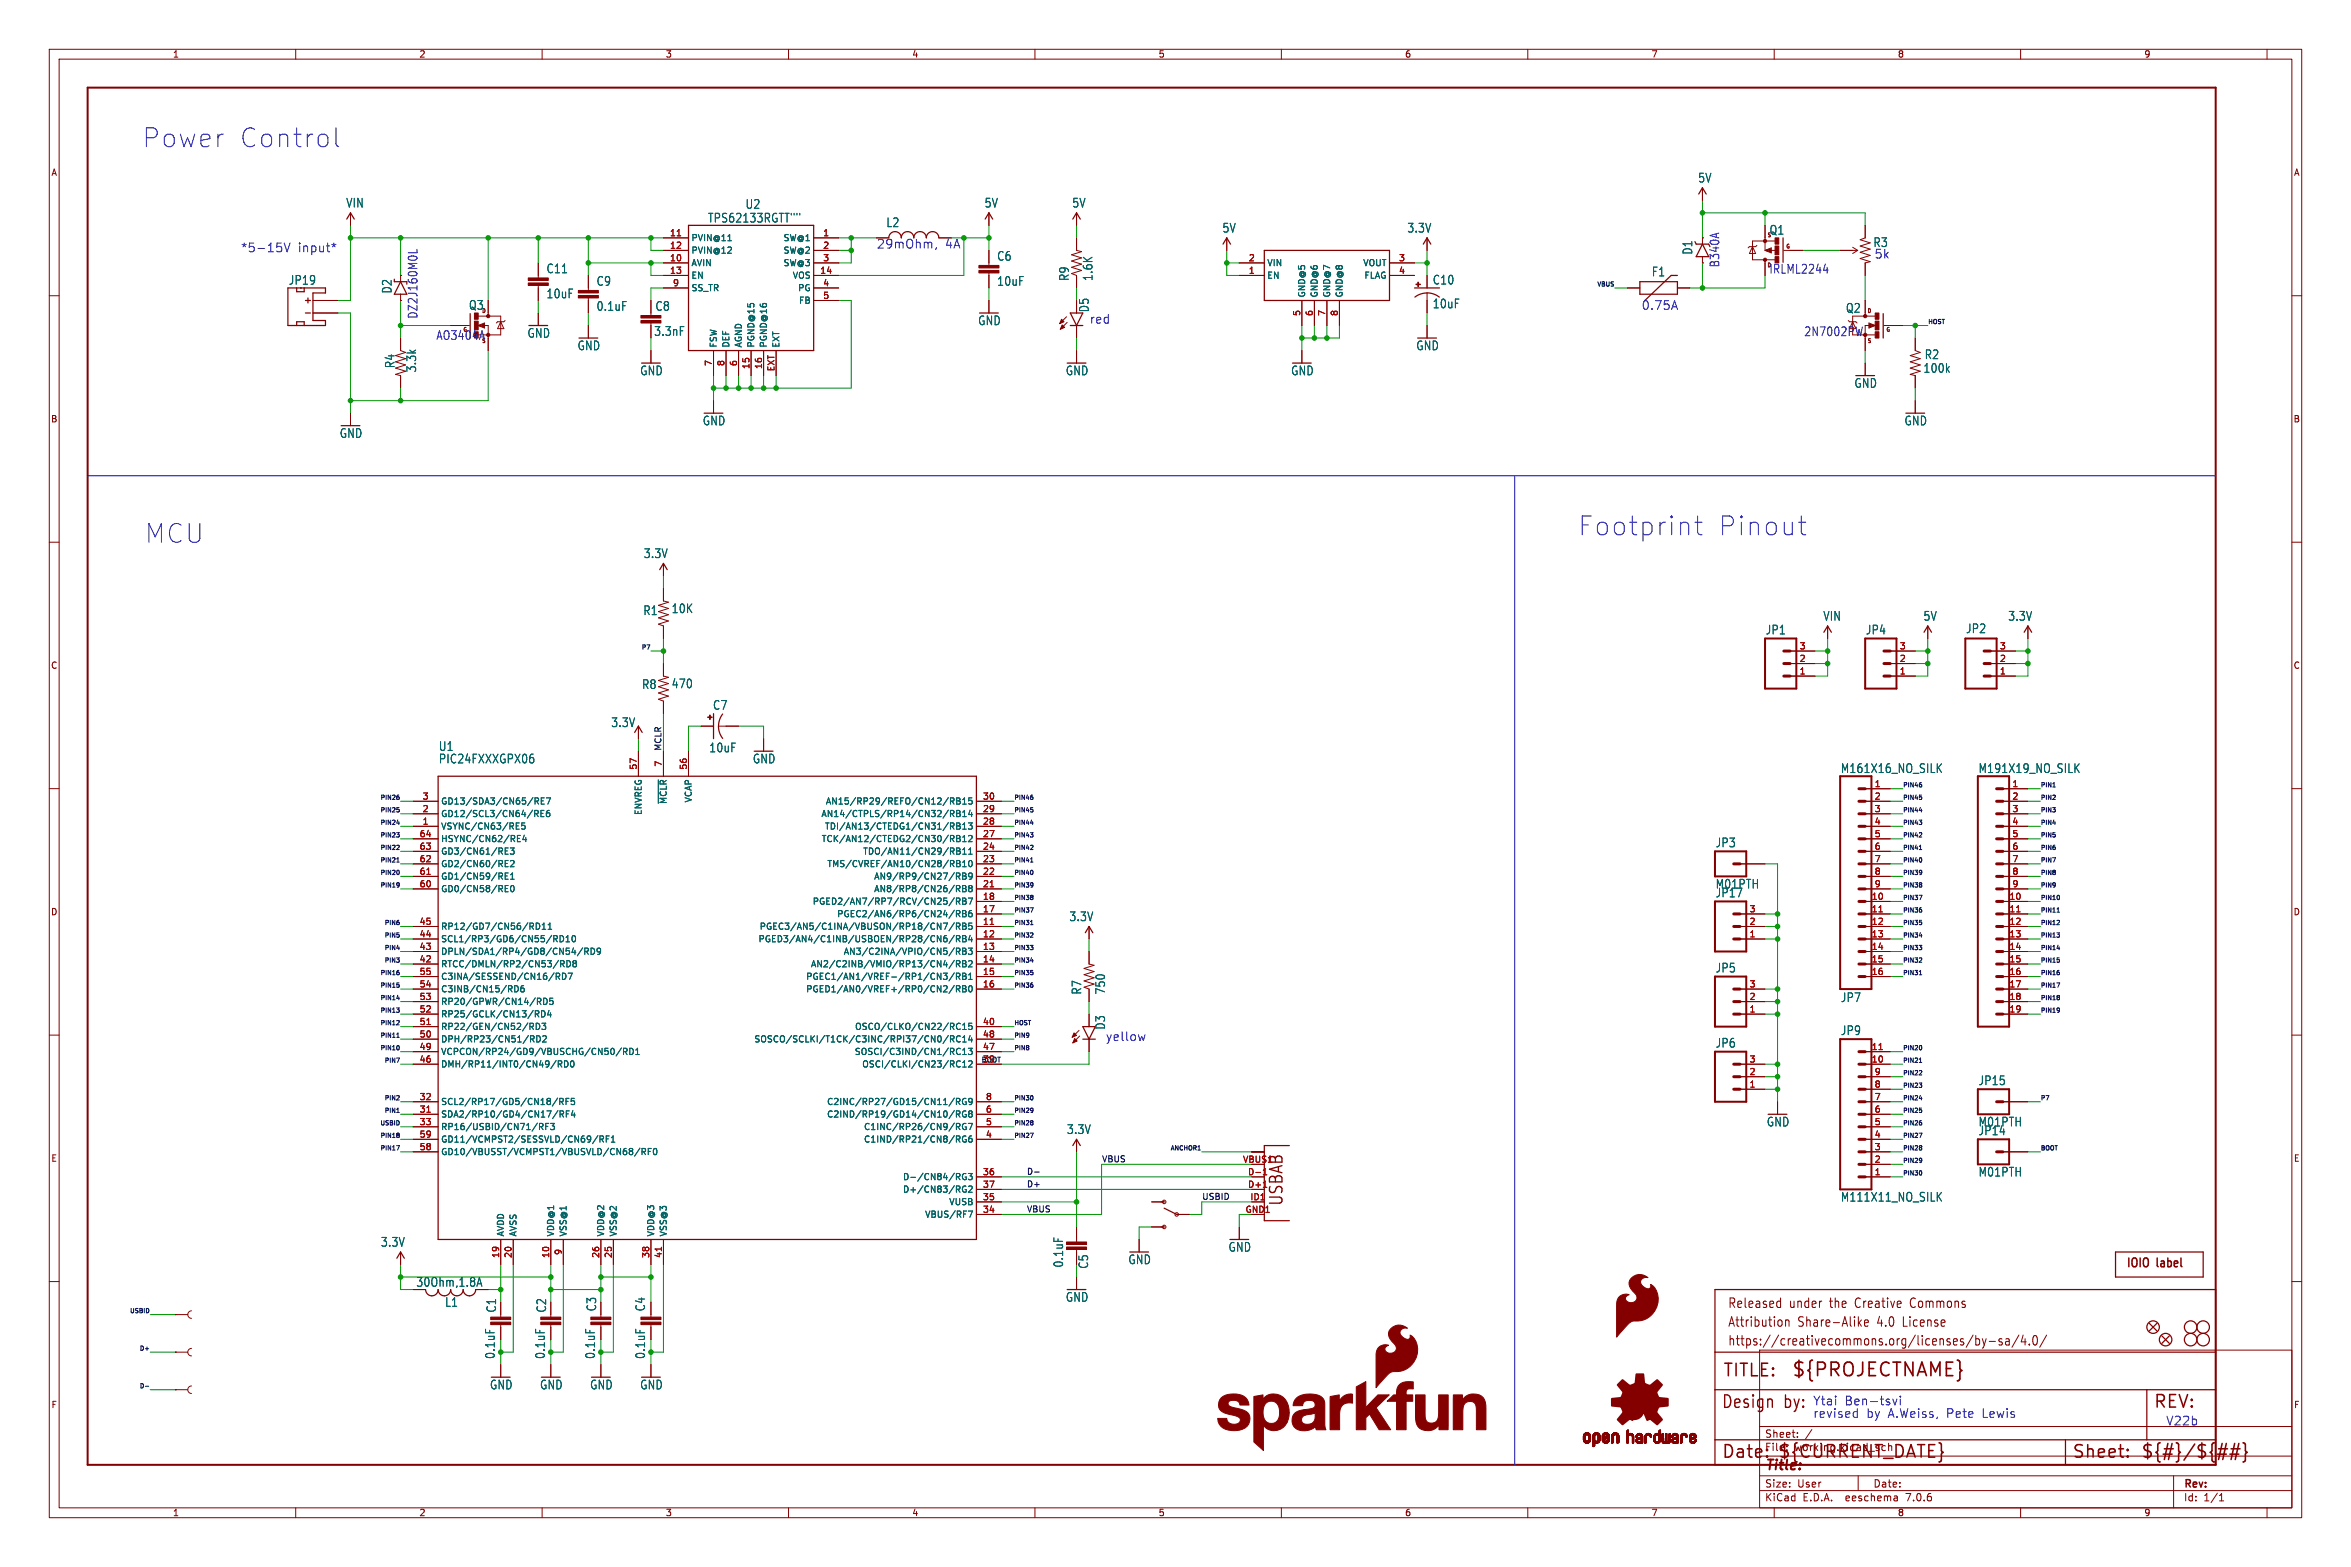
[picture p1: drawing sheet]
<svg xmlns="http://www.w3.org/2000/svg" width="477mm" height="318mm" viewBox="0 0 477 318" stroke-linecap="round" stroke-linejoin="round" font-family="sans-serif">
<defs><g id="words">
<g font-size="5.3" fill="#0000c2">
<text x="28.7" y="30.2">Power</text>
<text x="48.2" y="30.2">Control</text>
<text x="29.2" y="110.5">MCU</text>
<text x="320" y="109">Footprint</text>
<text x="348.2" y="109">Pinout</text>
</g>
<text font-size="3.8" fill="#840000" x="363.5" y="279.7">${PROJECTNAME}</text>
<g font-size="3.5" fill="#840000">
<text x="260.6" y="244.8" transform="rotate(-90 260.6 244.8)">USBAB</text>
<text x="349.5" y="279.7">TITLE:</text>
<text x="349.2" y="286">Design</text>
<text x="362" y="286">by:</text>
<text x="436.9" y="286">REV:</text>
<text x="349.2" y="296.2">Date:</text>
<text x="360.7" y="296.2">${CURRENT_DATE}</text>
<text x="420.4" y="296.2">Sheet:</text>
<text x="434.3" y="296.2">${#}/${##}</text>
</g>
<text font-size="2.8" fill="#840000" x="358" y="298.8">Title:</text>
<g font-size="2.7" fill="#840000">
<text x="350.5" y="269.5">Attribution</text>
<text x="350.5" y="265.6">Released</text>
<text x="363.1" y="265.6">under</text>
<text x="364.8" y="269.5">Share-Alike</text>
<text x="371.5" y="265.6">the</text>
<text x="376.9" y="265.6">Creative</text>
<text x="381.1" y="269.5">4.0</text>
<text x="386.5" y="269.5">License</text>
<text x="388.3" y="265.6">Commons</text>
<text x="350.5" y="273.3">https://creativecommons.org/licenses/by-sa/4.0/</text>
</g>
<g font-size="2.5" fill="#006464">
<text x="344.5" y="37.2">5V</text>
<text x="70.2" y="42.3">VIN</text>
<text x="143.6" y="45.4">TPS62133RGTT&quot;&quot;</text>
<text x="151.2" y="42.6">U2</text>
<text x="179.8" y="46.3">L2</text>
<text x="199.7" y="42.3">5V</text>
<text x="217.5" y="42.3">5V</text>
<text x="248" y="47.4">5V</text>
<text x="285.5" y="47.4">3.3V</text>
<text x="359" y="47.8">Q1</text>
<text x="202.2" y="53.1">C6</text>
<text x="343.6" y="51.8" transform="rotate(-90 343.6 51.8)">D1</text>
<text x="380" y="50.3">R3</text>
<text x="79.7" y="59.6" transform="rotate(-90 79.7 59.6)">D2</text>
<text x="110.8" y="55.6">C11</text>
<text x="121" y="58.2">C9</text>
<text x="202.2" y="58.2">10uF</text>
<text x="217.1" y="57.1" transform="rotate(-90 217.1 57.1)">R9</text>
<text x="221.9" y="57.1" transform="rotate(-90 221.9 57.1)">1.6K</text>
<text x="290.6" y="57.9">C10</text>
<text x="335.1" y="56.3">F1</text>
<text x="95.1" y="63.1">Q3</text>
<text x="110.8" y="60.7">10uF</text>
<text x="121" y="63.3">0.1uF</text>
<text x="132.9" y="63.3">C8</text>
<text x="221.1" y="63.4" transform="rotate(-90 221.1 63.4)">D5</text>
<text x="290.6" y="62.8">10uF</text>
<text x="374.5" y="63.6">Q2</text>
<text x="106.9" y="68.7">GND</text>
<text x="117.1" y="71.3">GND</text>
<text x="198.4" y="66.2">GND</text>
<text x="287.3" y="71.3">GND</text>
<text x="80.3" y="74.8" transform="rotate(-90 80.3 74.8)">R4</text>
<text x="84.6" y="75.6" transform="rotate(-90 84.6 75.6)">3.3k</text>
<text x="129.8" y="76.3">GND</text>
<text x="216.2" y="76.3">GND</text>
<text x="261.9" y="76.3">GND</text>
<text x="390.2" y="75.8">100k</text>
<text x="390.5" y="73.1">R2</text>
<text x="376.2" y="78.9">GND</text>
<text x="68.8" y="89">GND</text>
<text x="142.5" y="86.5">GND</text>
<text x="386.3" y="86.5">GND</text>
<text x="130.5" y="113.4">3.3V</text>
<text x="130.4" y="125">R1</text>
<text x="136.2" y="124.6">10K</text>
<text x="358.2" y="128.9">JP1</text>
<text x="369.9" y="126.1">VIN</text>
<text x="378.5" y="128.9">JP4</text>
<text x="390.2" y="126.1">5V</text>
<text x="398.8" y="128.7">JP2</text>
<text x="407.4" y="126.1">3.3V</text>
<text x="130.2" y="140">R8</text>
<text x="136.2" y="139.8">470</text>
<text x="123.9" y="147.7">3.3V</text>
<text x="144.6" y="144.2">C7</text>
<text x="89" y="152.5">U1</text>
<text x="89" y="155.1">PIC24FXXXGPX06</text>
<text x="143.8" y="152.8">10uF</text>
<text x="152.7" y="155.1">GND</text>
<text x="373.4" y="157">M161X16_NO_SILK</text>
<text x="401.4" y="157">M191X19_NO_SILK</text>
<text x="348" y="172.1">JP3</text>
<text x="348" y="180.5">M01PTH</text>
<text x="348" y="182.3">JP17</text>
<text x="216.9" y="187.1">3.3V</text>
<text x="348" y="197.5">JP5</text>
<text x="219.6" y="201.9" transform="rotate(-90 219.6 201.9)">R7</text>
<text x="224.4" y="201.9" transform="rotate(-90 224.4 201.9)">750</text>
<text x="373.4" y="203.5">JP7</text>
<text x="224.4" y="209" transform="rotate(-90 224.4 209)">D3</text>
<text x="348" y="212.7">JP6</text>
<text x="373.4" y="210.2">JP9</text>
<text x="401.4" y="220.4">JP15</text>
<text x="216.4" y="230.3">3.3V</text>
<text x="358.4" y="228.7">GND</text>
<text x="401.4" y="228.7">M01PTH</text>
<text x="401.4" y="230.5">JP14</text>
<text x="401.4" y="238.9">M01PTH</text>
<text x="373.4" y="244">M111X11_NO_SILK</text>
<text x="77.2" y="253.1">3.3V</text>
<text x="215.9" y="257.2" transform="rotate(-90 215.9 257.2)">0.1uF</text>
<text x="221" y="257.5" transform="rotate(-90 221 257.5)">C5</text>
<text x="228.9" y="256.7">GND</text>
<text x="249.2" y="254.1">GND</text>
<text x="90.2" y="265.3">L1</text>
<text x="131.1" y="266.1" transform="rotate(-90 131.1 266.1)">C4</text>
<text x="216.2" y="264.3">GND</text>
<text x="100.6" y="275.8" transform="rotate(-90 100.6 275.8)">0.1uF</text>
<text x="110.8" y="275.8" transform="rotate(-90 110.8 275.8)">0.1uF</text>
<text x="120.9" y="275.8" transform="rotate(-90 120.9 275.8)">0.1uF</text>
<text x="131.1" y="275.8" transform="rotate(-90 131.1 275.8)">0.1uF</text>
<text x="99.3" y="282.1">GND</text>
<text x="109.5" y="282.1">GND</text>
<text x="119.6" y="282.1">GND</text>
<text x="129.8" y="282.1">GND</text>
</g>
<g font-size="2.5" fill="#0000c2">
<text x="48.8" y="51.3">*5-15V</text>
<text x="60.4" y="51.3">input*</text>
<text x="191.7" y="50.6">4A</text>
<text x="380.2" y="52.6">5k</text>
<text x="349" y="54.4" transform="rotate(-90 349 54.4)">B340A</text>
<text x="358.9" y="55.6">IRLML2244</text>
<text x="84.8" y="64.8" transform="rotate(-90 84.8 64.8)">DZ2J160M0L</text>
<text x="221" y="65.8">red</text>
<text x="333" y="63">0.75A</text>
<text x="88.5" y="69.1">AO3404A</text>
<text x="366" y="68.3">2N7002PW</text>
<text x="224.3" y="211.3">yellow</text>
<text x="367.8" y="287.8">revised</text>
<text x="367.8" y="285.2">Ytai</text>
<text x="374.2" y="285.2">Ben-tsvi</text>
<text x="378.6" y="287.8">by</text>
<text x="383.1" y="287.8">A.Weiss,</text>
<text x="395" y="287.8">Pete</text>
<text x="402.3" y="287.8">Lewis</text>
<text x="439.4" y="289.3">V22b</text>
</g>
<g font-size="2.5" fill="#840000">
<text x="177.8" y="50.6">29mOhm,</text>
<text x="58.5" y="58">JP19</text>
<text x="132.6" y="68.3">3.3nF</text>
<text x="431.3" y="257.5">IOIO</text>
<text x="437.7" y="257.5">label</text>
<text x="84.4" y="261.3">30Ohm,1.8A</text>
<text x="100.9" y="266.4" transform="rotate(-90 100.9 266.4)">C1</text>
<text x="111" y="266.4" transform="rotate(-90 111 266.4)">C2</text>
<text x="121.2" y="266.1" transform="rotate(-90 121.2 266.1)">C3</text>
</g>
<g font-size="2.1" fill="#840000">
<text x="358" y="291.9">Sheet:</text>
<text x="358" y="294.6">File:</text>
<text x="364.1" y="294.6">working.kicad_sch</text>
<text x="358" y="304.8">KiCad</text>
<text x="358" y="302">Size:</text>
<text x="364.7" y="302">User</text>
<text x="365.8" y="304.8">E.D.A.</text>
<text x="374.7" y="304.8">eeschema</text>
<text x="380" y="302">Date:</text>
<text x="387" y="304.8">7.0.6</text>
<text x="443" y="302.2">Rev:</text>
<text x="443" y="304.8">Id:</text>
<text x="447.1" y="304.8">1/1</text>
</g>
<g font-size="1.8" fill="#840000">
<text x="35" y="11.9">1</text>
<text x="85" y="11.9">2</text>
<text x="135" y="11.9">3</text>
<text x="185" y="11.9">4</text>
<text x="235" y="11.9">5</text>
<text x="285" y="11.9">6</text>
<text x="335" y="11.9">7</text>
<text x="385" y="11.9">8</text>
<text x="435" y="11.9">9</text>
<text x="10.3" y="35.9">A</text>
<text x="465.4" y="35.9">A</text>
<text x="10.3" y="85.9">B</text>
<text x="465.3" y="85.9">B</text>
<text x="10.3" y="135.9">C</text>
<text x="465.3" y="135.9">C</text>
<text x="10.3" y="185.9">D</text>
<text x="465.3" y="185.9">D</text>
<text x="10.3" y="235.9">E</text>
<text x="465.4" y="235.9">E</text>
<text x="10.3" y="285.9">F</text>
<text x="465.4" y="285.9">F</text>
<text x="35" y="307.8">1</text>
<text x="85" y="307.8">2</text>
<text x="135" y="307.8">3</text>
<text x="185" y="307.8">4</text>
<text x="235" y="307.8">5</text>
<text x="285" y="307.8">6</text>
<text x="335" y="307.8">7</text>
<text x="385" y="307.8">8</text>
<text x="435" y="307.8">9</text>
</g>
<g font-size="1.8" fill="#a90000">
<text x="135.8" y="53.1">10</text>
<text x="135.8" y="48">11</text>
<text x="135.8" y="50.5">12</text>
<text x="166.9" y="48">1</text>
<text x="166.9" y="50.5">2</text>
<text x="166.9" y="53.1">3</text>
<text x="253.3" y="53.1">2</text>
<text x="283.8" y="53.1">3</text>
<text x="135.8" y="55.6">13</text>
<text x="136.5" y="58.2">9</text>
<text x="166.3" y="55.6">14</text>
<text x="166.9" y="58.2">4</text>
<text x="253.3" y="55.6">1</text>
<text x="283.8" y="55.6">4</text>
<text x="166.9" y="60.7">5</text>
<text x="263.9" y="64.2" transform="rotate(-90 263.9 64.2)">5</text>
<text x="266.4" y="64.2" transform="rotate(-90 266.4 64.2)">6</text>
<text x="269" y="64.2" transform="rotate(-90 269 64.2)">7</text>
<text x="271.5" y="64.2" transform="rotate(-90 271.5 64.2)">8</text>
<text x="144.5" y="74.4" transform="rotate(-90 144.5 74.4)">7</text>
<text x="147.1" y="74.4" transform="rotate(-90 147.1 74.4)">8</text>
<text x="149.6" y="74.4" transform="rotate(-90 149.6 74.4)">6</text>
<text x="152.1" y="75" transform="rotate(-90 152.1 75)">15</text>
<text x="154.7" y="75" transform="rotate(-90 154.7 75)">16</text>
<text x="157.2" y="75.4" transform="rotate(-90 157.2 75.4)">EXT</text>
<text x="365.1" y="131.8">3</text>
<text x="385.4" y="131.8">3</text>
<text x="405.7" y="131.8">3</text>
<text x="365.1" y="136.9">1</text>
<text x="365.1" y="134.4">2</text>
<text x="385.4" y="136.9">1</text>
<text x="385.4" y="134.4">2</text>
<text x="405.7" y="136.9">1</text>
<text x="405.7" y="134.4">2</text>
<text x="134.4" y="155.6" transform="rotate(-90 134.4 155.6)">7</text>
<text x="129.3" y="156.3" transform="rotate(-90 129.3 156.3)">57</text>
<text x="139.4" y="156.3" transform="rotate(-90 139.4 156.3)">56</text>
<text x="380.3" y="159.8">1</text>
<text x="408.2" y="159.8">1</text>
<text x="85.7" y="167.4">1</text>
<text x="85.7" y="164.8">2</text>
<text x="85.7" y="162.3">3</text>
<text x="199.3" y="167.4">28</text>
<text x="199.3" y="164.8">29</text>
<text x="199.3" y="162.3">30</text>
<text x="380.3" y="162.3">2</text>
<text x="380.3" y="164.8">3</text>
<text x="380.3" y="167.4">4</text>
<text x="408.2" y="162.3">2</text>
<text x="408.2" y="164.8">3</text>
<text x="408.2" y="167.4">4</text>
<text x="85" y="172.5">63</text>
<text x="85" y="169.9">64</text>
<text x="199.3" y="172.5">24</text>
<text x="199.3" y="169.9">27</text>
<text x="380.3" y="169.9">5</text>
<text x="380.3" y="172.5">6</text>
<text x="408.2" y="169.9">5</text>
<text x="408.2" y="172.5">6</text>
<text x="85" y="177.5">61</text>
<text x="85" y="175">62</text>
<text x="199.3" y="177.5">22</text>
<text x="199.3" y="175">23</text>
<text x="380.3" y="175">7</text>
<text x="380.3" y="177.5">8</text>
<text x="408.2" y="175">7</text>
<text x="408.2" y="177.5">8</text>
<text x="85" y="180.1">60</text>
<text x="199.3" y="185.2">17</text>
<text x="199.3" y="182.6">18</text>
<text x="199.3" y="180.1">21</text>
<text x="354.9" y="185.2">3</text>
<text x="379.7" y="182.6">10</text>
<text x="379.7" y="185.2">11</text>
<text x="380.3" y="180.1">9</text>
<text x="407.6" y="182.6">10</text>
<text x="407.6" y="185.2">11</text>
<text x="408.2" y="180.1">9</text>
<text x="85" y="190.2">44</text>
<text x="85" y="187.7">45</text>
<text x="199.3" y="187.7">11</text>
<text x="199.3" y="190.2">12</text>
<text x="354.9" y="190.2">1</text>
<text x="354.9" y="187.7">2</text>
<text x="379.7" y="187.7">12</text>
<text x="379.7" y="190.2">13</text>
<text x="407.6" y="187.7">12</text>
<text x="407.6" y="190.2">13</text>
<text x="85" y="195.3">42</text>
<text x="85" y="192.8">43</text>
<text x="85" y="197.9">55</text>
<text x="199.3" y="192.8">13</text>
<text x="199.3" y="195.3">14</text>
<text x="199.3" y="197.9">15</text>
<text x="379.7" y="192.8">14</text>
<text x="379.7" y="195.3">15</text>
<text x="379.7" y="197.9">16</text>
<text x="407.6" y="192.8">14</text>
<text x="407.6" y="195.3">15</text>
<text x="407.6" y="197.9">16</text>
<text x="85" y="202.9">53</text>
<text x="85" y="200.4">54</text>
<text x="199.3" y="200.4">16</text>
<text x="354.9" y="202.9">2</text>
<text x="354.9" y="200.4">3</text>
<text x="407.6" y="200.4">17</text>
<text x="407.6" y="202.9">18</text>
<text x="85" y="208">51</text>
<text x="85" y="205.5">52</text>
<text x="199.3" y="208">40</text>
<text x="354.9" y="205.5">1</text>
<text x="407.6" y="205.5">19</text>
<text x="85" y="215.6">46</text>
<text x="85" y="213.1">49</text>
<text x="85" y="210.6">50</text>
<text x="199.3" y="215.6">39</text>
<text x="199.3" y="213.1">47</text>
<text x="199.3" y="210.6">48</text>
<text x="354.9" y="215.6">3</text>
<text x="379.7" y="215.6">10</text>
<text x="379.7" y="213.1">11</text>
<text x="354.9" y="220.7">1</text>
<text x="354.9" y="218.2">2</text>
<text x="380.3" y="220.7">8</text>
<text x="380.3" y="218.2">9</text>
<text x="85" y="225.8">31</text>
<text x="85" y="223.3">32</text>
<text x="200" y="225.8">6</text>
<text x="200" y="223.3">8</text>
<text x="380.3" y="225.8">6</text>
<text x="380.3" y="223.3">7</text>
<text x="85" y="228.3">33</text>
<text x="85" y="233.4">58</text>
<text x="85" y="230.9">59</text>
<text x="200" y="230.9">4</text>
<text x="200" y="228.3">5</text>
<text x="380.3" y="233.4">3</text>
<text x="380.3" y="230.9">4</text>
<text x="380.3" y="228.3">5</text>
<text x="199.3" y="238.5">36</text>
<text x="252.1" y="236">VBUS1</text>
<text x="253.1" y="238.5">D-1</text>
<text x="380.3" y="238.5">1</text>
<text x="380.3" y="236">2</text>
<text x="199.3" y="243.6">35</text>
<text x="199.3" y="241">37</text>
<text x="253.1" y="241">D+1</text>
<text x="253.6" y="243.6">ID1</text>
<text x="199.3" y="246.1">34</text>
<text x="252.6" y="246.1">GND1</text>
<text x="101.3" y="255.3" transform="rotate(-90 101.3 255.3)">19</text>
<text x="103.9" y="255.3" transform="rotate(-90 103.9 255.3)">20</text>
<text x="111.5" y="255.3" transform="rotate(-90 111.5 255.3)">10</text>
<text x="114" y="254.7" transform="rotate(-90 114 254.7)">9</text>
<text x="121.7" y="255.3" transform="rotate(-90 121.7 255.3)">26</text>
<text x="124.2" y="255.3" transform="rotate(-90 124.2 255.3)">25</text>
<text x="131.8" y="255.3" transform="rotate(-90 131.8 255.3)">38</text>
<text x="134.4" y="255.3" transform="rotate(-90 134.4 255.3)">41</text>
</g>
<g font-size="1.8" fill="#006464">
<text x="140.2" y="49.1">PVIN@11</text>
<text x="140.2" y="51.7">PVIN@12</text>
<text x="158.9" y="49.1">SW@1</text>
<text x="158.9" y="51.7">SW@2</text>
<text x="140.2" y="54.2">AVIN</text>
<text x="140.2" y="56.7">EN</text>
<text x="140.2" y="59.3">SS_TR</text>
<text x="158.9" y="54.2">SW@3</text>
<text x="160.8" y="56.7">VOS</text>
<text x="161.8" y="59.3">PG</text>
<text x="257" y="56.7">EN</text>
<text x="257" y="54.2">VIN</text>
<text x="276.5" y="54.2">VOUT</text>
<text x="276.8" y="56.7">FLAG</text>
<text x="162" y="61.8">FB</text>
<text x="265" y="60.5" transform="rotate(-90 265 60.5)">GND@5</text>
<text x="267.6" y="60.5" transform="rotate(-90 267.6 60.5)">GND@6</text>
<text x="270.1" y="60.5" transform="rotate(-90 270.1 60.5)">GND@7</text>
<text x="272.6" y="60.5" transform="rotate(-90 272.6 60.5)">GND@8</text>
<text x="145.6" y="70.6" transform="rotate(-90 145.6 70.6)">FSW</text>
<text x="148.2" y="70.6" transform="rotate(-90 148.2 70.6)">DEF</text>
<text x="150.7" y="70.6" transform="rotate(-90 150.7 70.6)">AGND</text>
<text x="153.3" y="70.6" transform="rotate(-90 153.3 70.6)">PGND@15</text>
<text x="155.8" y="70.6" transform="rotate(-90 155.8 70.6)">PGND@16</text>
<text x="158.3" y="70.6" transform="rotate(-90 158.3 70.6)">EXT</text>
<text x="89.4" y="166">GD12/SCL3/CN64/RE6</text>
<text x="89.4" y="163.4">GD13/SDA3/CN65/RE7</text>
<text x="130.4" y="165.4" transform="rotate(-90 130.4 165.4)">ENVREG</text>
<text x="135.5" y="163.2" transform="rotate(-90 135.5 163.2)">~{MCLR}</text>
<text x="140.6" y="162.9" transform="rotate(-90 140.6 162.9)">VCAP</text>
<text x="166.6" y="166">AN14/CTPLS/RP14/CN32/RB14</text>
<text x="167.5" y="163.4">AN15/RP29/REFO/CN12/RB15</text>
<text x="89.4" y="168.5">VSYNC/CN63/RE5</text>
<text x="89.4" y="173.6">GD3/CN61/RE3</text>
<text x="89.4" y="171">HSYNC/CN62/RE4</text>
<text x="166.6" y="171">TCK/AN12/CTEDG2/CN30/RB12</text>
<text x="167.3" y="168.5">TDI/AN13/CTEDG1/CN31/RB13</text>
<text x="175" y="173.6">TDO/AN11/CN29/RB11</text>
<text x="89.4" y="178.7">GD1/CN59/RE1</text>
<text x="89.4" y="176.1">GD2/CN60/RE2</text>
<text x="167.8" y="176.1">TMS/CVREF/AN10/CN28/RB10</text>
<text x="177.3" y="178.7">AN9/RP9/CN27/RB9</text>
<text x="89.4" y="181.2">GD0/CN58/RE0</text>
<text x="164.8" y="183.7">PGED2/AN7/RP7/RCV/CN25/RB7</text>
<text x="177.3" y="181.2">AN8/RP8/CN26/RB8</text>
<text x="89.4" y="191.4">SCL1/RP3/GD6/CN55/RD10</text>
<text x="89.4" y="188.8">RP12/GD7/CN56/RD11</text>
<text x="153.8" y="191.4">PGED3/AN4/C1INB/USBOEN/RP28/CN6/RB4</text>
<text x="154" y="188.8">PGEC3/AN5/C1INA/VBUSON/RP18/CN7/RB5</text>
<text x="169.8" y="186.3">PGEC2/AN6/RP6/CN24/RB6</text>
<text x="89.4" y="196.4">RTCC/DMLN/RP2/CN53/RD8</text>
<text x="89.4" y="193.9">DPLN/SDA1/RP4/GD8/CN54/RD9</text>
<text x="164.4" y="196.4">AN2/C2INB/VMIO/RP13/CN4/RB2</text>
<text x="171.1" y="193.9">AN3/C2INA/VPIO/CN5/RB3</text>
<text x="89.4" y="201.5">C3INB/CN15/RD6</text>
<text x="89.4" y="199">C3INA/SESSEND/CN16/RD7</text>
<text x="163.5" y="199">PGEC1/AN1/VREF-/RP1/CN3/RB1</text>
<text x="163.5" y="201.5">PGED1/AN0/VREF+/RP0/CN2/RB0</text>
<text x="89.4" y="209.1">RP22/GEN/CN52/RD3</text>
<text x="89.4" y="206.6">RP25/GCLK/CN13/RD4</text>
<text x="89.4" y="204.1">RP20/GPWR/CN14/RD5</text>
<text x="173.4" y="209.1">OSCO/CLKO/CN22/RC15</text>
<text x="89.4" y="214.2">VCPCON/RP24/GD9/VBUSCHG/CN50/RD1</text>
<text x="89.4" y="211.7">DPH/RP23/CN51/RD2</text>
<text x="153" y="211.7">SOSCO/SCLKI/T1CK/C3INC/RPI37/CN0/RC14</text>
<text x="173.3" y="214.2">SOSCI/C3IND/CN1/RC13</text>
<text x="89.4" y="216.8">DMH/RP11/INT0/CN49/RD0</text>
<text x="174.9" y="216.8">OSCI/CLKI/CN23/RC12</text>
<text x="89.4" y="226.9">SDA2/RP10/GD4/CN17/RF4</text>
<text x="89.4" y="224.4">SCL2/RP17/GD5/CN18/RF5</text>
<text x="167.7" y="226.9">C2IND/RP19/GD14/CN10/RG8</text>
<text x="167.7" y="224.4">C2INC/RP27/GD15/CN11/RG9</text>
<text x="89.4" y="229.5">RP16/USBID/CN71/RF3</text>
<text x="89.4" y="232">GD11/VCMPST2/SESSVLD/CN69/RF1</text>
<text x="175.2" y="232">C1IND/RP21/CN8/RG6</text>
<text x="175.2" y="229.5">C1INC/RP26/CN9/RG7</text>
<text x="89.4" y="234.5">GD10/VBUSST/VCMPST1/VBUSVLD/CN68/RF0</text>
<text x="183.1" y="239.6">D-/CN84/RG3</text>
<text x="183.1" y="242.2">D+/CN83/RG2</text>
<text x="192.5" y="244.7">VUSB</text>
<text x="102.5" y="251" transform="rotate(-90 102.5 251)">AVDD</text>
<text x="105" y="251" transform="rotate(-90 105 251)">AVSS</text>
<text x="112.6" y="251" transform="rotate(-90 112.6 251)">VDD@1</text>
<text x="115.2" y="251" transform="rotate(-90 115.2 251)">VSS@1</text>
<text x="122.8" y="251" transform="rotate(-90 122.8 251)">VDD@2</text>
<text x="125.3" y="251" transform="rotate(-90 125.3 251)">VSS@2</text>
<text x="132.9" y="251" transform="rotate(-90 132.9 251)">VDD@3</text>
<text x="135.5" y="251" transform="rotate(-90 135.5 251)">VSS@3</text>
<text x="187.6" y="247.2">VBUS/RF7</text>
</g>
<g font-size="1.7" fill="#0f0f0f">
<text x="134.3" y="152.4" transform="rotate(-90 134.3 152.4)">MCLR</text>
<text x="208.3" y="238.4">D-</text>
<text x="223.5" y="235.9">VBUS</text>
<text x="208.3" y="241">D+</text>
<text x="243.8" y="243.5">USBID</text>
<text x="208.3" y="246">VBUS</text>
</g>
<text font-size="1.4" fill="#0f0f0f" x="199" y="215.6">BOOT</text>
<g font-size="1.2" fill="#0f0f0f">
<text x="324" y="58.2">VBUS</text>
<text x="391.2" y="65.8">HOST</text>
<text x="130.1" y="131.8">P7</text>
<text x="386.1" y="159.8">PIN46</text>
<text x="414" y="159.8">PIN1</text>
<text x="77.1" y="167.4">PIN24</text>
<text x="77.1" y="162.3">PIN26</text>
<text x="77.1" y="164.9">PIN25</text>
<text x="205.7" y="167.4">PIN44</text>
<text x="205.7" y="164.9">PIN45</text>
<text x="205.7" y="162.3">PIN46</text>
<text x="386.1" y="162.3">PIN45</text>
<text x="386.1" y="164.9">PIN44</text>
<text x="386.1" y="167.4">PIN43</text>
<text x="414" y="164.9">PIN3</text>
<text x="414" y="162.3">PIN2</text>
<text x="414" y="167.4">PIN4</text>
<text x="77.1" y="169.9">PIN23</text>
<text x="77.1" y="172.5">PIN22</text>
<text x="205.7" y="169.9">PIN43</text>
<text x="205.7" y="172.5">PIN42</text>
<text x="386.1" y="172.5">PIN41</text>
<text x="386.1" y="169.9">PIN42</text>
<text x="414" y="172.5">PIN6</text>
<text x="414" y="169.9">PIN5</text>
<text x="77.1" y="177.6">PIN20</text>
<text x="77.1" y="175">PIN21</text>
<text x="205.7" y="175">PIN41</text>
<text x="205.7" y="177.6">PIN40</text>
<text x="386.1" y="177.6">PIN39</text>
<text x="386.1" y="175">PIN40</text>
<text x="414" y="175">PIN7</text>
<text x="414" y="177.6">PIN8</text>
<text x="77.1" y="180.1">PIN19</text>
<text x="205.7" y="180.1">PIN39</text>
<text x="205.7" y="185.2">PIN37</text>
<text x="205.7" y="182.6">PIN38</text>
<text x="386.1" y="182.6">PIN37</text>
<text x="386.1" y="185.2">PIN36</text>
<text x="386.1" y="180.1">PIN38</text>
<text x="414" y="180.1">PIN9</text>
<text x="414" y="185.2">PIN11</text>
<text x="414" y="182.6">PIN10</text>
<text x="77.9" y="190.3">PIN5</text>
<text x="77.9" y="187.7">PIN6</text>
<text x="205.7" y="187.7">PIN31</text>
<text x="205.7" y="190.3">PIN32</text>
<text x="386.1" y="190.3">PIN34</text>
<text x="386.1" y="187.7">PIN35</text>
<text x="414" y="190.3">PIN13</text>
<text x="414" y="187.7">PIN12</text>
<text x="77.1" y="197.9">PIN16</text>
<text x="77.9" y="192.8">PIN4</text>
<text x="77.9" y="195.3">PIN3</text>
<text x="205.7" y="192.8">PIN33</text>
<text x="205.7" y="197.9">PIN35</text>
<text x="205.7" y="195.3">PIN34</text>
<text x="386.1" y="192.8">PIN33</text>
<text x="386.1" y="195.3">PIN32</text>
<text x="386.1" y="197.9">PIN31</text>
<text x="414" y="192.8">PIN14</text>
<text x="414" y="195.3">PIN15</text>
<text x="414" y="197.9">PIN16</text>
<text x="77.1" y="203">PIN14</text>
<text x="77.1" y="200.4">PIN15</text>
<text x="205.7" y="200.4">PIN36</text>
<text x="414" y="200.4">PIN17</text>
<text x="414" y="203">PIN18</text>
<text x="77.1" y="205.5">PIN13</text>
<text x="77.1" y="208">PIN12</text>
<text x="205.7" y="208">HOST</text>
<text x="414" y="205.5">PIN19</text>
<text x="77.1" y="213.1">PIN10</text>
<text x="77.1" y="210.6">PIN11</text>
<text x="77.9" y="215.7">PIN7</text>
<text x="205.7" y="210.6">PIN9</text>
<text x="205.7" y="213.1">PIN8</text>
<text x="386.1" y="215.7">PIN21</text>
<text x="386.1" y="213.1">PIN20</text>
<text x="386.1" y="220.7">PIN23</text>
<text x="386.1" y="218.2">PIN22</text>
<text x="77.9" y="225.8">PIN1</text>
<text x="77.9" y="223.3">PIN2</text>
<text x="205.7" y="225.8">PIN29</text>
<text x="205.7" y="223.3">PIN30</text>
<text x="386.1" y="225.8">PIN25</text>
<text x="386.1" y="223.3">PIN24</text>
<text x="414" y="223.3">P7</text>
<text x="77" y="228.4">USBID</text>
<text x="77.1" y="233.4">PIN17</text>
<text x="77.1" y="230.9">PIN18</text>
<text x="205.7" y="228.4">PIN28</text>
<text x="205.7" y="230.9">PIN27</text>
<text x="237.4" y="233.4">ANCHOR1</text>
<text x="386.1" y="228.4">PIN26</text>
<text x="386.1" y="233.4">PIN28</text>
<text x="386.1" y="230.9">PIN27</text>
<text x="414" y="233.4">BOOT</text>
<text x="386.1" y="238.5">PIN30</text>
<text x="386.1" y="236">PIN29</text>
<text x="26.2" y="266.5">USBID</text>
<text x="28.2" y="274.1">D+</text>
<text x="28.2" y="281.7">D-</text>
</g>
<g font-size="1.1" fill="#840000">
<text x="358.5" y="48.3">S</text>
<text x="362.3" y="50.6">G</text>
<text x="358.5" y="54.4">D</text>
<text x="378.8" y="63.7">D</text>
<text x="97.7" y="69.8">S</text>
<text x="378.9" y="69.8">S</text>
<text x="382.6" y="67.5">G</text>
</g>
<text font-size="1.1" fill="#006464" x="97.7" y="63.7">D</text>
<text font-size="1.1" fill="#0000c2" x="93.9" y="67.5">G</text>
</g></defs>
<g fill="none" stroke="#840000" stroke-width=".2">
<path d="M10 10h457v297.9h-457zM12 12h453v293.9h-453zM60 10v2M110 10v2M160 10v2M210 10v2M260 10v2M310 10v2M360 10v2M410 10v2M460 10v2M345.4 38.1v2.5"/>
<path d="M10 60h2M71.1 43.2v2.5M81.3 55.9h.1M81.3 55.9v1.2M81.3 59.7v1.3M109.2 53.3v3.1M109.2 57.9v3.1M119.4 55.9v3M134.6 55.9h5.1M134.6 53.3h5.1M134.6 50.8h5.1M134.6 58.4h5.1"/>
<path d="M134.6 48.3h5.1M165.1 55.9h5.1M165.1 53.3h5.1M165.1 50.8h5.1M165.1 58.4h5.1M165.1 48.3h5.1M190.5 48.3h2.5M200.7 43.2v2.5M200.7 50.8v3M200.7 55.4v3M218.4 43.2v2.5M218.4 48.3v2.5l1.1 .3-2.1 .6 2.1 .6-2.1 .7 2.1 .6-2.1 .6 2.1 .7-2.1 .6 1 .4v2.5"/>
<path d="M248.9 48.3v2.5M251.5 55.9h5M251.5 53.3h5M281.9 55.9h5.1M281.9 53.3h5.1M289.6 48.3v2.5M289.6 55.9v2.5M289.6 59.4v4.1M330.2 58.4h2.5M340.4 58.4h2.5M345.4 53.3h.1M345.4 48.3h.1"/>
<path d="M345.4 48.3v1.2M345.4 52.1v1.2M355.6 50l.6 1.4h-1.2zM356.5 49.8l-.3 .2h-1.2l-.3 .3M358.1 50.8l1.3-.5v1zM358.1 45.7v5.1M358.1 52.7v3.2M359.3 50.8h.9M360.2 48.9h-4.6v3.8h4.5M361.9 50.8h3.9M373.4 50.8h3.5M375.9 50.2l1 .6"/>
<path d="M376.9 50.8l-1 .6M378.5 45.7v2.6l-1.1 .3 2.1 .7-2.1 .6 2.1 .6-2.1 .7 2.1 .6-2.1 .7 2.1 .6-1 .2v2.6M465 60h2M61 66h.1M63.5 63.5h5.1M63.5 61h5.1M81.3 61h.1M81.3 68.6v2.5l1 .4-2 .6 2 .7-2 .6 2 .6-2 .7 2 .6-2 .6 1 .3v2.5M91.4 66h3.8M97 66l1.3-.5v1zM97.1 64.1h4.5v3.8h-4.6M98.2 66h.9v5.1"/>
<path d="M99.1 61v3.1M101.6 65.3l.6 1.4h-1.2zM102.5 65l-.3 .3h-1.2l-.3 .2M109.2 63.5v2.5M119.4 60.5v3M119.4 66v2.6M132.1 61v3M132.1 65.5v.5M132.1 71.1v2.6M144.8 71.1v5.1M147.3 71.1v5.1M149.9 71.1v5.1"/>
<path d="M152.4 71.1v5.1M154.9 71.1v5.1M157.5 71.1v5.1M165.1 61h5.1M200.7 61v2.5M216.4 64.3l-1.4 1.4M216.5 65.4l-1.4 1.4M218.4 61v2.5M218.4 66v2.6M218.4 71.1v2.6M264.2 61v5M264.2 71.1v2.6"/>
<path d="M266.7 61v5M269.2 61v5M271.8 61v5M289.6 66v2.6M375 65l.3 .3h1.3l.2 .2M375.3 66.7l.6-1.4 .7 1.4M378.5 61v3.1M378.5 73.7v2.5M379.2 65.5l1.3 .5-1.3 .5zM379.3 66h-.8v5.1M380.5 64.1h-4.6v3.8h4.6M382.3 66h3.8"/>
<path d="M388.6 68.6v2.5l1 .4-2 .6 2 .7-2 .6 2 .6-2 .7 2 .6-2 .6 1 .3v2.5M71.1 83.8v2.6M144.8 81.3v2.5M388.6 81.3v2.5M10 110h2M134.6 114.3v2.5M134.6 119.4v2.5l1 .3-2 .6 2 .6-2 .7 2 .6-2 .6 2 .7-2 .6 1 .4v2.5M465 110h2M134.6 134.6v2.6l1 .2-2 .6 2 .7-2 .6 2 .7-2 .6 2 .6-2 .7 1 .3v2.6M363.2 137.2h5.1M363.2 134.6h5.1M363.2 132.1h5.1"/>
<path d="M370.8 127v2.5M383.5 137.2h5.1M383.5 134.6h5.1M383.5 132.1h5.1M391.2 127v2.5M403.9 137.2h5M403.9 134.6h5M403.9 132.1h5M411.5 127v2.5M10 160h2M129.5 147.3v2.6M129.5 152.4v5.1"/>
<path d="M134.6 152.4v5.1M139.7 152.4v5.1M142.2 147.3h2.6M145.8 147.3h4.1M154.9 149.9v2.5M465 160h2M83.8 167.6h5.1M83.8 165.1h5.1M83.8 177.8h5.1M83.8 175.3h5.1M83.8 172.7h5.1M83.8 170.2h5.1"/>
<path d="M83.8 162.6h5.1M198.1 167.6h5.1M198.1 165.1h5.1M198.1 177.8h5.1M198.1 175.3h5.1M198.1 172.7h5.1M198.1 170.2h5.1M198.1 162.6h5.1M353.1 175.3h5M378.5 167.6h5M378.5 165.1h5M378.5 177.8h5"/>
<path d="M378.5 175.3h5M378.5 172.7h5M378.5 170.2h5M378.5 162.6h5M378.5 160h5M406.4 167.6h5.1M406.4 165.1h5.1M406.4 177.8h5.1M406.4 175.3h5.1M406.4 172.7h5.1M406.4 170.2h5.1M406.4 162.6h5.1"/>
<path d="M406.4 160h5.1M83.8 188h5.1M83.8 190.5h5.1M83.8 193h5.1M83.8 195.6h5.1M83.8 198.1h5.1M83.8 180.3h5.1M198.1 188h5.1M198.1 190.5h5.1M198.1 193h5.1M198.1 195.6h5.1M198.1 198.1h5.1"/>
<path d="M198.1 185.4h5.1M198.1 182.9h5.1M198.1 180.3h5.1M221 188v2.5M221 193v2.6l1 .2-2 .7 2 .6-2 .6 2 .7-2 .6 2 .6-2 .7 1 .4v2.5M353.1 188h5M353.1 190.5h5M353.1 185.4h5M378.5 188h5M378.5 190.5h5M378.5 193h5M378.5 195.6h5"/>
<path d="M378.5 198.1h5M378.5 185.4h5M378.5 182.9h5M378.5 180.3h5M406.4 188h5.1M406.4 190.5h5.1M406.4 193h5.1M406.4 195.6h5.1M406.4 198.1h5.1M406.4 185.4h5.1M406.4 182.9h5.1M406.4 180.3h5.1"/>
<path d="M10 210h2M83.8 200.7h5.1M83.8 215.9h5.1M83.8 208.3h5.1M83.8 213.4h5.1M83.8 210.8h5.1M83.8 205.7h5.1M83.8 203.2h5.1M198.1 200.7h5.1M198.1 215.9h5.1M198.1 208.3h5.1M198.1 213.4h5.1"/>
<path d="M198.1 210.8h5.1M218.9 209l-1.3 1.4M219.1 210.2l-1.4 1.4M221 205.7v2.6M221 210.8v2.6M353.1 200.7h5M353.1 215.9h5M353.1 205.7h5M353.1 203.2h5M353.1 218.4h5M378.5 215.9h5M378.5 213.4h5"/>
<path d="M378.5 218.4h5M406.4 200.7h5.1M406.4 205.7h5.1M406.4 203.2h5.1M465 210h2M83.8 226.1h5.1M83.8 223.5h5.1M83.8 228.6h5.1M83.8 231.1h5.1M83.8 233.7h5.1M198.1 226.1h5.1M198.1 223.5h5.1"/>
<path d="M198.1 228.6h5.1M198.1 238.8h5.1M198.1 231.1h5.1M218.4 231.1v2.6M254 238.8h2.5M254 233.7h2.5M353.1 221h5M360.7 223.5v2.6M378.5 226.1h5M378.5 223.5h5M378.5 228.6h5M378.5 238.8h5"/>
<path d="M378.5 231.1h5M378.5 233.7h5M378.5 221h5M378.5 236.2h5M406.4 223.5h5.1M406.4 233.7h5.1M10 260h2M81.3 254v2.5M101.6 251.5v5M104.1 251.5v5M111.8 251.5v5M114.3 251.5v5"/>
<path d="M121.9 251.5v5M124.5 251.5v5M132.1 251.5v5M134.6 251.5v5M198.1 243.8h5.1M198.1 246.4h5.1M198.1 241.3h5.1M218.4 248.9v3.1M218.4 253.5v3M218.4 259.1v2.5M231.1 251.5v2.5M233.7 248.9h2.5"/>
<path d="M233.7 243.8h2.5M238.8 246.4h2.5M251.5 248.9v2.6M465 260h2M35.6 274.3h.1M35.6 266.7h.1M35.6 274.3h2.5M35.6 266.7h2.5M38.9 273.6a.76 .76 0 0 0-.8 .7 .76 .76 0 0 0 .8 .8M38.9 265.9a.76 .76 0 0 0-.8 .8 .76 .76 0 0 0 .8 .8M96.5 261.6h2.6M101.6 266.7v.5"/>
<path d="M101.6 268.7v3.1M101.6 276.9v2.5M111.8 266.7v.5M111.8 268.7v3.1M111.8 276.9v2.5M121.9 266.7v.5M121.9 268.7v3.1M121.9 276.9v2.5M132.1 264.2v3M132.1 268.7v3.1M132.1 276.9v2.5M357 273.9h108v32h-108z"/>
<path d="M35.6 281.9h.1M35.6 281.9h2.5M38.9 281.2a.76 .76 0 0 0-.8 .7 .76 .76 0 0 0 .8 .8M357 299.4h108M357 295.4h108M357 289.4h108M364.7 291.4v.2M364.7 290.7v.1M367.6 290l-1.2 1.9M377 299.4v3M441 299.4v6.5M60 305.9v2"/>
<path d="M110 305.9v2M160 305.9v2M210 305.9v2M260 305.9v2M310 305.9v2M357 302.4h108M360 305.9v2M384.9 303.6l.1 .9M385 304.4l-.1 .1M385 303.8l-.1 .1M410 305.9v2M450.4 304.5h.8"/>
<path d="M450.4 303.4l.4-.4v1.5M460 305.9v2"/>
<circle cx="236.2" cy="248.9" r=".36"/>
<circle cx="236.2" cy="243.8" r=".36"/>
<circle cx="238.8" cy="246.4" r=".36"/>
</g>
<g fill="none" stroke="#840000" stroke-width=".25">
<path d="M344.7 39.4l.7-1.3 .8 1.3M58.4 58.4v7.6h7.6v-1h-2.5v-5.6h2.5v-1h-4.3v.8h-1.5v-.8M70.4 44.4l.7-1.2 .8 1.2M80 57.1h2.5M81.3 57.1l1.2 2.6h-2.5zM139.7 45.7h25.4v25.4h-25.4zM180.3 48.3a1.27 1.27 0 0 1 1.3-1.3 1.27 1.27 0 0 1 1.3 1.3 1.27 1.27 0 0 1 1.2-1.3 1.27 1.27 0 0 1 1.3 1.3 1.27 1.27 0 0 1 1.3-1.3 1.27 1.27 0 0 1 1.3 1.3 1.27 1.27 0 0 1 1.2-1.3 1.27 1.27 0 0 1 1.3 1.3M199.9 44.4l.8-1.2 .7 1.2M217.7 44.4l.7-1.2 .8 1.2M248.2 49.5l.7-1.2 .8 1.2M256.5 50.8h25.4v10.2h-25.4zM287 58.4h5.1"/>
<path d="M288.8 49.5l.8-1.2 .7 1.2M289.6 59.4a4 4 0 0 0-2.5 .9M289.6 59.4a4 4 0 0 1 2.4 .9M332.7 57.1h7.7v2.6h-7.7zM340.4 55.9h-1.3l-5.3 5.1M344.2 49.5h2.5M345.4 49.5l1.3 2.6h-2.5zM361.8 48.3v4.9M60.2 66v-.7h1.5v.7M62 61h1M62 63.5h1M62.5 60.5v1"/>
<path d="M95.4 63.6v5M217.2 66h2.5M217.2 63.5h2.5l-1.3 2.5zM382.1 63.6v5M133.9 115.6l.7-1.3 .8 1.3M370.1 128.3l.7-1.3 .8 1.3M390.4 128.3l.8-1.3 .7 1.3M410.7 128.3l.8-1.3 .7 1.3M88.9 157.5h109.2v94h-109.2zM128.8 148.6l.7-1.3 .8 1.3M144.8 144.8v5.1M146.6 144.9a4.1 4.1 0 0 0 0 4.9"/>
<path d="M220.2 189.2l.8-1.2 .7 1.2M219.7 210.8h2.5M219.7 208.3h2.5l-1.2 2.5zM217.7 232.4l.7-1.3 .8 1.3M261.6 232.4h-5.1v15.2h5.1M80.5 255.3l.8-1.3 .7 1.3M236.2 245.1l2.6 1.3M429.3 254h17.7v5.1h-17.7zM86.4 261.6a1.27 1.27 0 0 0 1.2 1.3 1.27 1.27 0 0 0 1.3-1.3 1.27 1.27 0 0 0 1.3 1.3 1.27 1.27 0 0 0 1.2-1.3 1.27 1.27 0 0 0 1.3 1.3 1.27 1.27 0 0 0 1.3-1.3 1.27 1.27 0 0 0 1.2 1.3 1.27 1.27 0 0 0 1.3-1.3M348 261.6h101.6v35.6h-101.6zM348 274.3h101.6M436.1 268.5l1.5 1.5"/>
<path d="M437.6 268.5l-1.5 1.5M438.7 271l1.5 1.5M440.2 271l-1.5 1.5M348 292.1h101.6M348 281.9h101.6M419.1 292.1v5.1M435.6 281.9v10.2"/>
<circle cx="436.9" cy="269.2" r="1.27"/>
<circle cx="439.4" cy="271.8" r="1.27"/>
<circle cx="444.5" cy="269.2" r="1.27"/>
<circle cx="444.5" cy="271.8" r="1.27"/>
<circle cx="447" cy="271.8" r="1.27"/>
<circle cx="447" cy="269.2" r="1.27"/>
</g>
<g fill="#840000" stroke="#840000" stroke-width=".2">
<path d="M380.5 67.3h.8v1.3h-.8z"/>
<path d="M380.5 65.2h.8v1.7h-.8z"/>
<path d="M380.5 63.5h.8v1.3h-.8z"/>
<path d="M96.3 65.2h.7v1.7h-.7z"/>
<path d="M96.3 63.5h.7v1.3h-.7z"/>
<path d="M287.3 57.6h.9v.2h-.9z"/>
<path d="M287.7 57.2h.1v.9h-.1z"/>
<path d="M259.6 286.5l2 .1-.1 .7-.3 1.3-1.7-.8z"/>
<path d="M275.2 281.4l1.9-1.1v5.2l2.5-2.5h2.3l-2.7 2.6 3 4.5h-2.4l-1.9-3.2-.8 .7v2.5h-1.9z"/>
<path d="M264.6 286l1.2-.2 .2 1.1-1.1 .2z"/>
<path d="M269.9 283.3l1.8-.3v1.3a2.34 2.34 0 0 1 2.7-1.4v1.8l-.3-.1a1.92 1.92 0 0 0-2.3 2.3v3.2h-1.9z"/>
<path d="M287.2 283h2v2a7.9 7.9 0 0 0 .2 3.3 1.43 1.43 0 0 0 1.7 .3 1.43 1.43 0 0 0 .8-1.4v-4.2h2l-.1 7.1h-1.1a.52 .52 0 0 1-.7-.1 .52 .52 0 0 1 0-.7v-.2a2.68 2.68 0 0 1-4.5-.1l-.3-1z"/>
<path d="M294.9 283h1.9v1a2.68 2.68 0 0 1 4.4 0l.3 1.1v5h-1.9v-2a7.9 7.9 0 0 0-.3-3.3 1.42 1.42 0 0 0-1.6-.4 1.42 1.42 0 0 0-.9 1.5v4.2h-1.9z"/>
<path d="M254.4 283.3l1.9-.3v.9a2.88 2.88 0 0 1 3-1.1 2.88 2.88 0 0 1 2.1 2.4l.2 1.4-2-.1a1.87 1.87 0 0 0-2.1-2.2 2.39 2.39 0 0 0-1.1 3.1 1.6 1.6 0 0 0 1.4 1.4 1.6 1.6 0 0 0 1.7-1l1.7 .8a2.81 2.81 0 0 1-4.8 .6v5.1l-2-1.8z"/>
<path d="M247.8 283.6a4.4 4.4 0 0 1 5 0l.5 .9 .1 .5h-1.8a1.43 1.43 0 0 0-2.2-.7l-.2 .3a.88 .88 0 0 0 1 .9 6.3 6.3 0 0 1 3 1.1 2.23 2.23 0 0 1-1.6 3.5 4 4 0 0 1-4.2-1.2l-.3-1.1h1.8a1.51 1.51 0 0 0 1.2 1.1 1.51 1.51 0 0 0 1.5-.6 .85 .85 0 0 0-.8-1 7.5 7.5 0 0 1-3.2-1.1 1.96 1.96 0 0 1 .2-2.6z"/>
<path d="M284 280.9a4.3 4.3 0 0 1 2.8-.6l-.1 1.5a.95 .95 0 0 0-1.4 .9v.3h1.3v1.3h-1.3v5.8h-1.9v-5.8h-1.9l.8-.8a.99 .99 0 0 1 1.1-.5v-.3a2.68 2.68 0 0 1 .6-1.8z"/>
<path d="M282.2 269.6a2.45 2.45 0 0 1 3.4-.1 1.05 1.05 0 0 0-1.4 .5 1.05 1.05 0 0 0 .6 1.4 .71 .71 0 0 0 .9 .3 .71 .71 0 0 0 .4-.7v-.1a3.8 3.8 0 0 1 .8 5.4 4.3 4.3 0 0 1-4.3 2 5.5 5.5 0 0 0-2.5 2.2l-.9 1v-6.4a1.94 1.94 0 0 1 2.6-2.2 .82 .82 0 0 0-.8 .9 .82 .82 0 0 0 1 .7 1.1 1.1 0 0 0 1.3-.6 1.1 1.1 0 0 0-.5-1.3 2.08 2.08 0 0 1-.6-3z"/>
<path d="M263.1 283.6a4.8 4.8 0 0 1 5.3 0 4.9 4.9 0 0 1 .4 2.8v2.6l.2 1.1h-1.3a.56 .56 0 0 1-.6-.1 .56 .56 0 0 1-.2-.6 3.3 3.3 0 0 1-4.3 .1 2.19 2.19 0 0 1-.2-2.4 2.19 2.19 0 0 1 2.2-1.1l.3 1.1a.96 .96 0 0 0-.8 1.1 .96 .96 0 0 0 1.2 .8 1.68 1.68 0 0 0 1.6-2.1v-.3l-.9 .3-.2-1.1a.91 .91 0 0 0 1-1 .91 .91 0 0 0-1.2-.7 1.1 1.1 0 0 0-1.3 1.1h-1.9l.2-.9z"/>
<path d="M217.9 209.5l.5 .6-.8 .3z"/>
<path d="M218.1 210.7l.5 .5-.9 .4z"/>
<path d="M215.4 64.8l.5 .5-.9 .4z"/>
<path d="M215.5 65.9l.5 .5-.9 .4z"/>
<path d="M216.4 253h4.1v.5h-4.1z"/>
<path d="M216.4 252h4.1v.5h-4.1z"/>
<path d="M99.6 268.2h4v.5h-4z"/>
<path d="M99.6 267.2h4v.5h-4z"/>
<path d="M109.7 268.2h4.1v.5h-4.1z"/>
<path d="M109.7 267.2h4.1v.5h-4.1z"/>
<path d="M117.3 59.9h4.1v.6h-4.1z"/>
<path d="M117.3 58.9h4.1v.5h-4.1z"/>
<path d="M130 268.2h4.1v.5h-4.1z"/>
<path d="M130 267.2h4.1v.5h-4.1z"/>
<path d="M119.9 268.2h4.1v.5h-4.1z"/>
<path d="M119.9 267.2h4.1v.5h-4.1z"/>
<path d="M144 145.1h.1v.9h-.1z"/>
<path d="M143.6 145.4h.9v.2h-.9z"/>
<path d="M360.2 48.3h.7v1.2h-.7z"/>
<path d="M360.2 49.9h.7v1.8h-.7z"/>
<path d="M360.2 52.1h.7v1.2h-.7z"/>
<path d="M107.2 57.4h4.1v.5h-4.1z"/>
<path d="M107.2 56.4h4.1v.5h-4.1z"/>
<path d="M130 65h4.1v.5h-4.1z"/>
<path d="M130 64h4.1v.5h-4.1z"/>
<path d="M198.6 54.9h4.1v.5h-4.1z"/>
<path d="M198.6 53.8h4.1v.6h-4.1z"/>
<path d="M331 259.3a2.45 2.45 0 0 1 3.4-.1 1.05 1.05 0 0 0-1.4 .6 1.05 1.05 0 0 0 .6 1.4 .75 .75 0 0 0 1.3-.2v-.4a3.8 3.8 0 0 1 .8 5.5 4.3 4.3 0 0 1-4.3 1.9 5.5 5.5 0 0 0-2.4 2.2l-1 1.1v-6.4a1.93 1.93 0 0 1 2.6-2.2 .81 .81 0 0 0-.8 .9 .81 .81 0 0 0 1 .7 1.09 1.09 0 0 0 1.3-.6 1.09 1.09 0 0 0-.4-1.4 2.08 2.08 0 0 1-.7-3z"/>
<path d="M321.3 292.1h.4z"/>
<path d="M321.3 292l.4 .1z"/>
<path d="M321.3 292h.4z"/>
<path d="M321.3 291.9l.4 .1z"/>
<path d="M321.3 291.9h.4z"/>
<path d="M321.3 291.8l.4 .1z"/>
<path d="M321.3 291.8h.4z"/>
<path d="M321.3 291.7l.4 .1z"/>
<path d="M321.3 291.7h.4z"/>
<path d="M321.3 291.6l.4 .1z"/>
<path d="M321.3 291.6h.4z"/>
<path d="M321.3 291.5l.4 .1z"/>
<path d="M321.3 291.5h.4z"/>
<path d="M321.3 291.4l.4 .1z"/>
<path d="M321.3 291.4h.4z"/>
<path d="M321.3 291.3l.4 .1z"/>
<path d="M321.3 292.2h.4z"/>
<path d="M321.3 292.1l.4 .1z"/>
<path d="M321.3 291.3h.4z"/>
<path d="M321.3 292.3h.5z"/>
<path d="M321.3 292.3h.4z"/>
<path d="M321.3 292.2l.4 .1z"/>
<path d="M321.3 291.2l.4 .1z"/>
<path d="M321.3 291.2h.4z"/>
<path d="M321.3 291.2h.5z"/>
<path d="M321.3 291.1l.5 .1z"/>
<path d="M321.3 291.1h.5z"/>
<path d="M321.3 292.4h.6z"/>
<path d="M321.3 292.3l.6 .1z"/>
<path d="M321.3 291.1h.6z"/>
<path d="M321.4 292.4h.5z"/>
<path d="M321.4 291.1h.5z"/>
<path d="M321.4 292.4h1.3z"/>
<path d="M321.4 292.4h.6z"/>
<path d="M321.4 291l1.3 .1z"/>
<path d="M321.4 291h1.3z"/>
<path d="M321.4 292.5h1.2z"/>
<path d="M321.4 292.4l1.3 .1z"/>
<path d="M321.4 291h1.2z"/>
<path d="M321.4 290.9l1.2 .1z"/>
<path d="M321.4 290.9h1.2z"/>
<path d="M321.5 292.5l1.1 .1z"/>
<path d="M321.5 292.6h1.1z"/>
<path d="M321.5 290.9h1.1z"/>
<path d="M321.5 292.6h1z"/>
<path d="M321.5 290.9h1z"/>
<path d="M321.5 290.8l1 .1z"/>
<path d="M321.5 290.8h1z"/>
<path d="M321.6 292.6l.9 .1z"/>
<path d="M321.6 290.8h.9z"/>
<path d="M321.6 292.7h.8z"/>
<path d="M321.6 290.8h.8z"/>
<path d="M321.6 290.7l.8 .1z"/>
<path d="M321.7 290.7h.7z"/>
<path d="M321.7 292.7h.7z"/>
<path d="M321.7 292.7h.6z"/>
<path d="M321.7 290.7h.6z"/>
<path d="M321.7 292.7l.6 .1z"/>
<path d="M321.8 290.7h.4z"/>
<path d="M321.8 292.8h.4z"/>
<path d="M321.9 290.7h.3z"/>
<path d="M321.9 292.8h.2z"/>
<path d="M321.9 290.7h.2z"/>
<path d="M322.1 291.1h.6z"/>
<path d="M322.1 292.4h.6z"/>
<path d="M322.2 292.4h.5z"/>
<path d="M322.2 291.1h.5z"/>
<path d="M322.2 292.3l.5 .1z"/>
<path d="M322.2 292.3h.5z"/>
<path d="M322.2 291.1l.5 .1z"/>
<path d="M322.3 292.3h.4z"/>
<path d="M322.3 291.2h.4z"/>
<path d="M322.3 292.2l.4 .1z"/>
<path d="M322.3 292.2h.4z"/>
<path d="M322.3 291.3h.4z"/>
<path d="M322.3 291.2l.4 .1z"/>
<path d="M322.3 292.1l.4 .1z"/>
<path d="M322.3 292.1h.4z"/>
<path d="M322.3 292l.4 .1z"/>
<path d="M322.3 292h.4z"/>
<path d="M322.3 291.9l.4 .1z"/>
<path d="M322.3 291.9h.4z"/>
<path d="M322.3 291.8l.4 .1z"/>
<path d="M322.3 291.8h.4z"/>
<path d="M322.3 291.7l.4 .1z"/>
<path d="M322.3 291.7h.4z"/>
<path d="M322.3 291.6l.4 .1z"/>
<path d="M322.3 291.6h.4z"/>
<path d="M322.3 291.5l.4 .1z"/>
<path d="M322.3 291.5h.4z"/>
<path d="M322.3 291.4l.4 .1z"/>
<path d="M322.3 291.4h.4z"/>
<path d="M322.3 291.3l.4 .1z"/>
<path d="M323.2 293.4h.2z"/>
<path d="M323.2 293.4h.3z"/>
<path d="M323.2 293.4h.4z"/>
<path d="M323.2 293.3l.4 .1z"/>
<path d="M323.2 293.3h.4z"/>
<path d="M323.2 293.2l.4 .1z"/>
<path d="M323.2 293.2h.4z"/>
<path d="M323.2 293.1l.4 .1z"/>
<path d="M323.2 293.1h.4z"/>
<path d="M323.2 293l.4 .1z"/>
<path d="M323.2 293h.4z"/>
<path d="M323.2 292.9l.4 .1z"/>
<path d="M323.2 292.9h.4z"/>
<path d="M323.2 292.8l.4 .1z"/>
<path d="M323.2 292.8h.4z"/>
<path d="M323.2 292.7l.4 .1z"/>
<path d="M323.2 292.7h1z"/>
<path d="M323.2 292.7h1.1z"/>
<path d="M323.2 292.7h1.2z"/>
<path d="M323.2 292.6l1.2 .1z"/>
<path d="M323.2 292.6h1.2z"/>
<path d="M323.2 292.6h1.3z"/>
<path d="M323.2 292.5l1.3 .1z"/>
<path d="M323.2 292.5h1.3z"/>
<path d="M323.2 292.4l1.3 .1z"/>
<path d="M323.2 292.4h1.4z"/>
<path d="M323.2 292.4h.7z"/>
<path d="M323.2 292.4h.6z"/>
<path d="M323.2 292.3l.6 .1z"/>
<path d="M323.2 292.3h.5z"/>
<path d="M323.2 292.2l.5 .1z"/>
<path d="M323.2 292.2h.4z"/>
<path d="M323.2 292.1l.4 .1z"/>
<path d="M323.2 292.1h.4z"/>
<path d="M323.2 292l.4 .1z"/>
<path d="M323.2 292h.4z"/>
<path d="M323.2 291.9l.4 .1z"/>
<path d="M323.2 291.9h.4z"/>
<path d="M323.2 291.8l.4 .1z"/>
<path d="M323.2 291.8h.4z"/>
<path d="M323.2 291.7l.4 .1z"/>
<path d="M323.2 291.7h.4z"/>
<path d="M323.2 291.6l.4 .1z"/>
<path d="M323.2 291.6h.4z"/>
<path d="M323.2 291.5l.4 .1z"/>
<path d="M323.2 291.5h.4z"/>
<path d="M323.2 291.4l.4 .1z"/>
<path d="M323.2 291.4h.4z"/>
<path d="M323.2 291.3l.4 .1z"/>
<path d="M323.2 291.3h.4z"/>
<path d="M323.2 291.2l.4 .1z"/>
<path d="M323.2 293.5h.2z"/>
<path d="M323.2 293.4l.2 .1z"/>
<path d="M323.2 291.2h.4z"/>
<path d="M323.2 291.2h.5z"/>
<path d="M323.2 293.5h.1z"/>
<path d="M323.2 291.1l.5 .1z"/>
<path d="M323.2 291.1h.5z"/>
<path d="M323.2 291.1h.6z"/>
<path d="M323.3 291.1h.5z"/>
<path d="M323.3 291l1.3 .1z"/>
<path d="M323.3 291h1.3z"/>
<path d="M323.3 291h1.2z"/>
<path d="M323.3 290.9l1.2 .1z"/>
<path d="M323.3 290.9h1.2z"/>
<path d="M323.4 290.9h1.1z"/>
<path d="M323.4 290.9h1z"/>
<path d="M323.4 290.8l1 .1z"/>
<path d="M323.4 290.8h1z"/>
<path d="M323.5 290.8h.9z"/>
<path d="M323.5 290.8h.8z"/>
<path d="M323.6 290.8h.7z"/>
<path d="M323.6 290.7l.7 .1z"/>
<path d="M323.6 290.7h.7z"/>
<path d="M323.6 290.7h.6z"/>
<path d="M323.7 292.7l.5 .1z"/>
<path d="M323.7 290.7h.5z"/>
<path d="M323.7 292.8h.4z"/>
<path d="M323.7 290.7h.4z"/>
<path d="M323.8 292.8h.3z"/>
<path d="M323.8 290.7h.3z"/>
<path d="M323.8 290.7h.2z"/>
<path d="M323.8 292.8h.2z"/>
<path d="M324 291.1h.6z"/>
<path d="M324 292.4h.6z"/>
<path d="M324.1 292.4h.5z"/>
<path d="M324.1 291.1h.5z"/>
<path d="M324.1 292.3l.5 .1z"/>
<path d="M324.1 292.3h.5z"/>
<path d="M324.2 292.3h.4z"/>
<path d="M324.2 291.1l.4 .1z"/>
<path d="M324.2 291.2h.4z"/>
<path d="M324.2 292.2l.4 .1z"/>
<path d="M324.2 292.2h.4z"/>
<path d="M324.2 292.2h.5z"/>
<path d="M324.2 291.3h.5z"/>
<path d="M324.2 291.2l.4 .1z"/>
<path d="M324.3 292.2h.4z"/>
<path d="M324.3 291.3h.4z"/>
<path d="M324.3 292.1l.4 .1z"/>
<path d="M324.3 292.1h.4z"/>
<path d="M324.3 291.4h.4z"/>
<path d="M324.3 291.3l.4 .1z"/>
<path d="M324.3 292l.4 .1z"/>
<path d="M324.3 292h.4z"/>
<path d="M324.3 291.9l.4 .1z"/>
<path d="M324.3 291.9h.4z"/>
<path d="M324.3 291.8l.4 .1z"/>
<path d="M324.3 291.8h.4z"/>
<path d="M324.3 291.7l.4 .1z"/>
<path d="M324.3 291.7h.4z"/>
<path d="M324.3 291.6l.4 .1z"/>
<path d="M324.3 291.6h.4z"/>
<path d="M324.3 291.5l.4 .1z"/>
<path d="M324.3 291.5h.4z"/>
<path d="M324.3 291.4l.4 .1z"/>
<path d="M325.1 292.2h.4z"/>
<path d="M325.1 292.1l.4 .1z"/>
<path d="M325.1 292.1h.4z"/>
<path d="M325.1 292.1h.5z"/>
<path d="M325.1 292l.5 .1z"/>
<path d="M325.1 292h.5z"/>
<path d="M325.1 292h.6z"/>
<path d="M325.1 292h.7z"/>
<path d="M325.1 291.9l.7 .1z"/>
<path d="M325.1 291.9h.7z"/>
<path d="M325.1 291.9h.8z"/>
<path d="M325.1 291.9h.9z"/>
<path d="M325.1 291.8l.9 .1z"/>
<path d="M325.1 291.8h.9z"/>
<path d="M325.1 291.8h1z"/>
<path d="M325.1 291.8h1.1z"/>
<path d="M325.1 291.7l1.1 .1z"/>
<path d="M325.1 291.7h1.2z"/>
<path d="M325.1 291.7h1.3z"/>
<path d="M325.1 291.6l1.3 .1z"/>
<path d="M325.1 291.6h1.4z"/>
<path d="M325.1 291.6h.4z"/>
<path d="M325.1 291.5l.4 .1z"/>
<path d="M325.1 291.5h.4z"/>
<path d="M325.1 291.4l.4 .1z"/>
<path d="M325.1 291.4h.4z"/>
<path d="M325.1 291.3l.4 .1z"/>
<path d="M325.1 291.3h.4z"/>
<path d="M325.1 291.2l.4 .1z"/>
<path d="M325.1 292.3h.5z"/>
<path d="M325.1 292.2l.4 .1z"/>
<path d="M325.1 291.2h.4z"/>
<path d="M325.1 291.2h.5z"/>
<path d="M325.1 291.1l.5 .1z"/>
<path d="M325.1 291.1h.5z"/>
<path d="M325.2 292.3l.5 .1z"/>
<path d="M325.2 291.1h.4z"/>
<path d="M325.2 291.1h.5z"/>
<path d="M325.2 292.4h.5z"/>
<path d="M325.2 292.4h1.3z"/>
<path d="M325.2 292.4h.6z"/>
<path d="M325.2 291.1h.6z"/>
<path d="M325.2 291l1.3 .1z"/>
<path d="M325.2 291h1.3z"/>
<path d="M325.2 292.5h1.2z"/>
<path d="M325.2 292.4l1.2 .1z"/>
<path d="M325.2 291h1.2z"/>
<path d="M325.3 292.5h1.1z"/>
<path d="M325.3 291h1.1z"/>
<path d="M325.3 290.9l1.1 .1z"/>
<path d="M325.3 292.5l1.1 .1z"/>
<path d="M325.3 290.9h1.1z"/>
<path d="M325.3 292.6h1.1z"/>
<path d="M325.3 292.6h1z"/>
<path d="M325.3 290.9h1z"/>
<path d="M325.4 292.6h.9z"/>
<path d="M325.4 290.8l.9 .1z"/>
<path d="M325.4 290.8h.9z"/>
<path d="M325.4 292.6l.9 .1z"/>
<path d="M325.4 292.7h.9z"/>
<path d="M325.4 292.7h.8z"/>
<path d="M325.4 290.8h.8z"/>
<path d="M325.5 292.7h.7z"/>
<path d="M325.5 290.8h.7z"/>
<path d="M325.5 290.7l.7 .1z"/>
<path d="M325.5 290.7h.7z"/>
<path d="M325.5 290.7h.6z"/>
<path d="M325.5 292.7h.6z"/>
<path d="M325.6 290.7h.5z"/>
<path d="M325.6 292.7l.5 .1z"/>
<path d="M325.6 291.6h.9z"/>
<path d="M325.6 291.6h1z"/>
<path d="M325.6 290.7h.4z"/>
<path d="M325.6 292.8h.4z"/>
<path d="M325.7 290.7h.3z"/>
<path d="M325.7 292.8h.3z"/>
<path d="M325.7 291.6h.9z"/>
<path d="M325.7 292.8h.2z"/>
<path d="M325.7 291.5l.9 .1z"/>
<path d="M325.7 290.7h.2z"/>
<path d="M325.7 291.5h.9z"/>
<path d="M325.8 291.5h.8z"/>
<path d="M325.9 291.5h.7z"/>
<path d="M325.9 291.1h.6z"/>
<path d="M325.9 292.4h.6z"/>
<path d="M326 292.4h.5z"/>
<path d="M326 291.4l.6 .1z"/>
<path d="M326 291.4h.6z"/>
<path d="M326 291.1h.5z"/>
<path d="M326 292.3l.5 .1z"/>
<path d="M326 292.3h.5z"/>
<path d="M326.1 292.3h.4z"/>
<path d="M326.1 291.1l.4 .1z"/>
<path d="M326.1 291.4h.5z"/>
<path d="M326.1 291.2h.4z"/>
<path d="M326.1 291.2h.5z"/>
<path d="M326.1 292.2l.5 .1z"/>
<path d="M326.1 292.2h.5z"/>
<path d="M326.1 291.3l.5 .1z"/>
<path d="M326.1 291.3h.5z"/>
<path d="M326.1 291.2l.5 .1z"/>
<path d="M326.2 292.2h.4z"/>
<path d="M326.2 292.1l.4 .1z"/>
<path d="M326.2 292.1h.4z"/>
<path d="M326.2 292l.4 .1z"/>
<path d="M326.2 292h.4z"/>
<path d="M326.3 292h.3z"/>
<path d="M326.3 291.9l.3 .1z"/>
<path d="M326.3 291.9h.3z"/>
<path d="M326.4 291.9h.1z"/>
<path d="M327 292.7h.3z"/>
<path d="M327 292.7h.4z"/>
<path d="M327 292.6l.4 .1z"/>
<path d="M327 292.6h.4z"/>
<path d="M327 292.5l.4 .1z"/>
<path d="M327 292.5h.4z"/>
<path d="M327 292.4l.4 .1z"/>
<path d="M327 292.4h.4z"/>
<path d="M327 292.3l.4 .1z"/>
<path d="M327 292.3h.4z"/>
<path d="M327 292.2l.4 .1z"/>
<path d="M327 292.2h.4z"/>
<path d="M327 292.1l.4 .1z"/>
<path d="M327 292.1h.4z"/>
<path d="M327 292l.4 .1z"/>
<path d="M327 292h.4z"/>
<path d="M327 291.9l.4 .1z"/>
<path d="M327 291.9h.4z"/>
<path d="M327 291.8l.4 .1z"/>
<path d="M327 291.8h.4z"/>
<path d="M327 291.7l.4 .1z"/>
<path d="M327 291.7h.4z"/>
<path d="M327 291.6l.4 .1z"/>
<path d="M327 291.6h.4z"/>
<path d="M327 291.5l.4 .1z"/>
<path d="M327 291.5h.4z"/>
<path d="M327 291.4l.4 .1z"/>
<path d="M327 291.4h.4z"/>
<path d="M327 291.3l.4 .1z"/>
<path d="M327 291.3h.4z"/>
<path d="M327 292.7h.2z"/>
<path d="M327 291.2l.5 .1z"/>
<path d="M327 292.7l.2 .1z"/>
<path d="M327 291.2h.5z"/>
<path d="M327.1 291.2h.4z"/>
<path d="M327.1 291.1l.4 .1z"/>
<path d="M327.1 291.1h.4z"/>
<path d="M327.1 291.1h.5z"/>
<path d="M327.1 291.1h.6z"/>
<path d="M327.1 291l1.3 .1z"/>
<path d="M327.1 291h1.3z"/>
<path d="M327.1 291h1.2z"/>
<path d="M327.2 291h1.1z"/>
<path d="M327.2 290.9l1.1 .1z"/>
<path d="M327.2 290.9h1.1z"/>
<path d="M327.2 290.8l1.1 .1z"/>
<path d="M327.3 290.8h.9z"/>
<path d="M327.4 290.8h.7z"/>
<path d="M327.4 290.7l.7 .1z"/>
<path d="M327.4 290.7h.7z"/>
<path d="M327.4 290.7h.6z"/>
<path d="M327.5 290.7h.5z"/>
<path d="M327.6 290.7h.3z"/>
<path d="M327.7 290.7h.2z"/>
<path d="M327.8 291.1h.6z"/>
<path d="M327.9 291.1h.5z"/>
<path d="M328 291.1h.4z"/>
<path d="M328 291.1l.4 .1z"/>
<path d="M328 291.2h.4z"/>
<path d="M328 291.2h.5z"/>
<path d="M328.1 291.2l.4 .1z"/>
<path d="M328.1 291.3h.4z"/>
<path d="M328.1 292.7h.3z"/>
<path d="M328.1 292.7h.4z"/>
<path d="M328.1 292.6l.4 .1z"/>
<path d="M328.1 292.6h.4z"/>
<path d="M328.1 292.5l.4 .1z"/>
<path d="M328.1 292.5h.4z"/>
<path d="M328.1 292.4l.4 .1z"/>
<path d="M328.1 292.4h.4z"/>
<path d="M328.1 292.3l.4 .1z"/>
<path d="M328.1 292.3h.4z"/>
<path d="M328.1 292.2l.4 .1z"/>
<path d="M328.1 292.2h.4z"/>
<path d="M328.1 292.1l.4 .1z"/>
<path d="M328.1 292.1h.4z"/>
<path d="M328.1 292l.4 .1z"/>
<path d="M328.1 292h.4z"/>
<path d="M328.1 291.9l.4 .1z"/>
<path d="M328.1 291.9h.4z"/>
<path d="M328.1 291.8l.4 .1z"/>
<path d="M328.1 291.8h.4z"/>
<path d="M328.1 291.7l.4 .1z"/>
<path d="M328.1 291.7h.4z"/>
<path d="M328.1 291.6l.4 .1z"/>
<path d="M328.1 291.6h.4z"/>
<path d="M328.1 291.5l.4 .1z"/>
<path d="M328.1 291.5h.4z"/>
<path d="M328.1 291.4l.4 .1z"/>
<path d="M328.1 291.4h.4z"/>
<path d="M328.1 291.3l.4 .1z"/>
<path d="M328.1 292.7h.2z"/>
<path d="M328.1 292.7l.2 .1z"/>
<path d="M328.1 292.8h.1z"/>
<path d="M330.1 292.8h.2z"/>
<path d="M330.1 292.7l.2 .1z"/>
<path d="M330.1 290.3h.3z"/>
<path d="M330.1 292.7h.3z"/>
<path d="M330.1 292.6l.3 .1z"/>
<path d="M330.1 292.6h.3z"/>
<path d="M330.1 292.5l.3 .1z"/>
<path d="M330.1 292.5h.3z"/>
<path d="M330.1 292.4l.3 .1z"/>
<path d="M330.1 292.4h.3z"/>
<path d="M330.1 292.3l.3 .1z"/>
<path d="M330.1 292.3h.3z"/>
<path d="M330.1 292.2l.3 .1z"/>
<path d="M330.1 292.2h.3z"/>
<path d="M330.1 292.1l.3 .1z"/>
<path d="M330.1 292.1h.3z"/>
<path d="M330.1 292l.3 .1z"/>
<path d="M330.1 292h.3z"/>
<path d="M330.1 291.9l.3 .1z"/>
<path d="M330.1 291.9h.3z"/>
<path d="M330.1 291.8l.3 .1z"/>
<path d="M330.1 291.8h.3z"/>
<path d="M330.1 291.7l.3 .1z"/>
<path d="M330.1 291.7h.3z"/>
<path d="M330.1 291.6l.3 .1z"/>
<path d="M330.1 291.6h.3z"/>
<path d="M330.1 291.5l.3 .1z"/>
<path d="M330.1 291.5h.3z"/>
<path d="M330.1 291.4l.3 .1z"/>
<path d="M330.1 291.4h.3z"/>
<path d="M330.1 291.3l.3 .1z"/>
<path d="M330.1 291.3h.3z"/>
<path d="M330.1 291.3h.4z"/>
<path d="M330.1 291.2l.4 .1z"/>
<path d="M330.1 291.2h.4z"/>
<path d="M330.1 291.2h.5z"/>
<path d="M330.1 291.1l.5 .1z"/>
<path d="M330.1 291.1h.5z"/>
<path d="M330.1 291.1h.6z"/>
<path d="M330.1 291.1h.7z"/>
<path d="M330.1 291.1h1.3z"/>
<path d="M330.1 291l1.3 .1z"/>
<path d="M330.1 291h1.2z"/>
<path d="M330.1 291h1.1z"/>
<path d="M330.1 290.9l1.1 .1z"/>
<path d="M330.1 290.9h1.1z"/>
<path d="M330.1 290.9h1z"/>
<path d="M330.1 290.9h.3z"/>
<path d="M330.1 290.8l.3 .1z"/>
<path d="M330.1 290.8h.3z"/>
<path d="M330.1 290.7l.3 .1z"/>
<path d="M330.1 290.7h.3z"/>
<path d="M330.1 290.6l.3 .1z"/>
<path d="M330.1 290.6h.3z"/>
<path d="M330.1 290.5l.3 .1z"/>
<path d="M330.1 290.5h.3z"/>
<path d="M330.1 290.4l.3 .1z"/>
<path d="M330.1 290.4h.3z"/>
<path d="M330.1 290.3l.3 .1z"/>
<path d="M330.1 290.2l.3 .1z"/>
<path d="M330.2 290.2h.2z"/>
<path d="M330.3 290.1l.1 .1z"/>
<path d="M330.5 290.9h.6z"/>
<path d="M330.6 290.8l.5 .1z"/>
<path d="M330.6 290.8h.5z"/>
<path d="M330.6 290.8h.4z"/>
<path d="M330.9 291.1h.5z"/>
<path d="M331 291.1h.4z"/>
<path d="M331 291.1l.4 .1z"/>
<path d="M331 291.2h.4z"/>
<path d="M331.1 291.2h.3z"/>
<path d="M331.1 291.2h.4z"/>
<path d="M331.1 291.3h.4z"/>
<path d="M331.1 291.2l.4 .1z"/>
<path d="M331.2 291.3h.3z"/>
<path d="M331.2 291.4h.3z"/>
<path d="M331.2 291.3l.3 .1z"/>
<path d="M331.2 291.5h.3z"/>
<path d="M331.2 291.4l.3 .1z"/>
<path d="M331.2 292.8h.1z"/>
<path d="M331.2 292.8h.2z"/>
<path d="M331.2 292.7l.2 .1z"/>
<path d="M331.2 292.7h.2z"/>
<path d="M331.2 292.7h.3z"/>
<path d="M331.2 292.6l.3 .1z"/>
<path d="M331.2 292.6h.3z"/>
<path d="M331.2 292.5l.3 .1z"/>
<path d="M331.2 292.5h.3z"/>
<path d="M331.2 292.4l.3 .1z"/>
<path d="M331.2 292.4h.3z"/>
<path d="M331.2 292.3l.3 .1z"/>
<path d="M331.2 292.3h.3z"/>
<path d="M331.2 292.2l.3 .1z"/>
<path d="M331.2 292.2h.3z"/>
<path d="M331.2 292.1l.3 .1z"/>
<path d="M331.2 292.1h.3z"/>
<path d="M331.2 292l.3 .1z"/>
<path d="M331.2 292h.3z"/>
<path d="M331.2 291.9l.3 .1z"/>
<path d="M331.2 291.9h.3z"/>
<path d="M331.2 291.8l.3 .1z"/>
<path d="M331.2 291.8h.3z"/>
<path d="M331.2 291.7l.3 .1z"/>
<path d="M331.2 291.7h.3z"/>
<path d="M331.2 291.6l.3 .1z"/>
<path d="M331.2 291.6h.3z"/>
<path d="M331.2 291.5l.3 .1z"/>
<path d="M331.9 292.4h.4z"/>
<path d="M331.9 292.3l.4 .1z"/>
<path d="M331.9 292.3h.4z"/>
<path d="M331.9 292.3h.3z"/>
<path d="M331.9 292.2l.3 .1z"/>
<path d="M331.9 292.2h.3z"/>
<path d="M331.9 292.2h.4z"/>
<path d="M331.9 291.6h.2z"/>
<path d="M331.9 291.5l.3 .1z"/>
<path d="M331.9 291.5h.3z"/>
<path d="M331.9 291.4l.3 .1z"/>
<path d="M331.9 291.4h.3z"/>
<path d="M332 292.4h.3z"/>
<path d="M332 292.2h.3z"/>
<path d="M332 292.1l.3 .1z"/>
<path d="M332 292.1h.3z"/>
<path d="M332 291.6h.1z"/>
<path d="M332 291.4h.2z"/>
<path d="M332 292.5h.3z"/>
<path d="M332 292.4l.3 .1z"/>
<path d="M332 292.1h.4z"/>
<path d="M332 291.4h.3z"/>
<path d="M332 291.3l.3 .1z"/>
<path d="M332 291.3h.3z"/>
<path d="M332 292.5h.4z"/>
<path d="M332 292l.5 .1z"/>
<path d="M332 292h.5z"/>
<path d="M332 291.2l.3 .1z"/>
<path d="M332 291.2h.3z"/>
<path d="M332 292.5l.8 .1z"/>
<path d="M332 292.5h.5z"/>
<path d="M332 291.2h.4z"/>
<path d="M332 292.6h.8z"/>
<path d="M332 292h.6z"/>
<path d="M332 291.1l.4 .1z"/>
<path d="M332.1 292.6h.7z"/>
<path d="M332.1 292h.6z"/>
<path d="M332.1 291.9l.6 .1z"/>
<path d="M332.1 291.1h.3z"/>
<path d="M332.1 291.1h.4z"/>
<path d="M332.1 291.9h.6z"/>
<path d="M332.1 291.1h.5z"/>
<path d="M332.1 292.6l.7 .1z"/>
<path d="M332.1 291.1h1.1z"/>
<path d="M332.1 292.7h.7z"/>
<path d="M332.1 291.9h.7z"/>
<path d="M332.1 291l1.1 .1z"/>
<path d="M332.1 291h1z"/>
<path d="M332.2 292.7h.6z"/>
<path d="M332.2 291.9h.7z"/>
<path d="M332.2 291h.9z"/>
<path d="M332.2 291.8l.7 .1z"/>
<path d="M332.2 290.9l.9 .1z"/>
<path d="M332.2 291.8h1.1z"/>
<path d="M332.2 290.9h.8z"/>
<path d="M332.2 292.7l.6 .1z"/>
<path d="M332.3 290.9h.7z"/>
<path d="M332.3 291.8h1z"/>
<path d="M332.3 292.8h.5z"/>
<path d="M332.3 290.9h.6z"/>
<path d="M332.4 292.8h.4z"/>
<path d="M332.4 291.8h.9z"/>
<path d="M332.4 290.8l.5 .1z"/>
<path d="M332.4 290.8h.5z"/>
<path d="M332.4 291.7l.9 .1z"/>
<path d="M332.4 290.8h.4z"/>
<path d="M332.5 291.7h.8z"/>
<path d="M332.6 292.5h.2z"/>
<path d="M332.6 291.7h.7z"/>
<path d="M332.6 290.8h.1z"/>
<path d="M332.6 291.6l.7 .1z"/>
<path d="M332.7 291.1h.5z"/>
<path d="M332.7 291.6h.6z"/>
<path d="M332.8 291.6h.5z"/>
<path d="M332.8 291.1h.4z"/>
<path d="M332.8 291.1l.4 .1z"/>
<path d="M332.8 291.2h.4z"/>
<path d="M332.9 291.2h.3z"/>
<path d="M332.9 291.6h.4z"/>
<path d="M332.9 291.2h.4z"/>
<path d="M332.9 291.5l.4 .1z"/>
<path d="M332.9 291.5h.4z"/>
<path d="M332.9 291.2l.4 .1z"/>
<path d="M333 291.5h.3z"/>
<path d="M333 291.3h.3z"/>
<path d="M333 291.8l.3 .1z"/>
<path d="M333 291.9h.3z"/>
<path d="M333 291.4h.3z"/>
<path d="M333 291.3l.3 .1z"/>
<path d="M333 292.8h.2z"/>
<path d="M333 292.7l.2 .1z"/>
<path d="M333 292.7h.3z"/>
<path d="M333 292.6l.3 .1z"/>
<path d="M333 292.6h.3z"/>
<path d="M333 292.5l.3 .1z"/>
<path d="M333 292.5h.3z"/>
<path d="M333 292.4l.3 .1z"/>
<path d="M333 292.4h.3z"/>
<path d="M333 292.3l.3 .1z"/>
<path d="M333 292.3h.3z"/>
<path d="M333 292.2l.3 .1z"/>
<path d="M333 292.2h.3z"/>
<path d="M333 292.1l.3 .1z"/>
<path d="M333 292.1h.3z"/>
<path d="M333 292l.3 .1z"/>
<path d="M333 292h.3z"/>
<path d="M333 291.9l.3 .1z"/>
<path d="M333 291.4l.3 .1z"/>
<path d="M333 292.8h.1z"/>
<path d="M333.8 292.8h.1z"/>
<path d="M333.8 292.7l.1 .1z"/>
<path d="M333.8 292.7h.2z"/>
<path d="M333.8 292.6l.3 .1z"/>
<path d="M333.8 292.6h.3z"/>
<path d="M333.8 292.5l.3 .1z"/>
<path d="M333.8 292.5h.3z"/>
<path d="M333.8 292.4l.3 .1z"/>
<path d="M333.8 292.4h.3z"/>
<path d="M333.8 292.3l.3 .1z"/>
<path d="M333.8 292.3h.3z"/>
<path d="M333.8 292.2l.3 .1z"/>
<path d="M333.8 292.2h.3z"/>
<path d="M333.8 292.1l.3 .1z"/>
<path d="M333.8 292.1h.3z"/>
<path d="M333.8 292l.3 .1z"/>
<path d="M333.8 292h.3z"/>
<path d="M333.8 291.9l.3 .1z"/>
<path d="M333.8 291.9h.3z"/>
<path d="M333.8 291.8l.3 .1z"/>
<path d="M333.8 291.8h.3z"/>
<path d="M333.8 291.7l.3 .1z"/>
<path d="M333.8 291.7h.3z"/>
<path d="M333.8 291.6l.3 .1z"/>
<path d="M333.8 291.6h.3z"/>
<path d="M333.8 291.5l.3 .1z"/>
<path d="M333.8 291.5h.3z"/>
<path d="M333.8 291.4l.3 .1z"/>
<path d="M333.8 291.4h.3z"/>
<path d="M333.8 291.3l.3 .1z"/>
<path d="M333.8 291.3h.3z"/>
<path d="M333.8 291.2l.3 .1z"/>
<path d="M333.8 291.2h.3z"/>
<path d="M333.8 291.2h.4z"/>
<path d="M333.8 291.1l.4 .1z"/>
<path d="M333.9 291.1h.4z"/>
<path d="M333.9 291.1h.5z"/>
<path d="M333.9 291.1h1.1z"/>
<path d="M333.9 291l1.1 .1z"/>
<path d="M333.9 291h1.1z"/>
<path d="M333.9 291h1z"/>
<path d="M334 291h.9z"/>
<path d="M334 290.9l.9 .1z"/>
<path d="M334 290.9h.9z"/>
<path d="M334 290.9h.8z"/>
<path d="M334.1 290.9h.7z"/>
<path d="M334.2 290.9h.5z"/>
<path d="M334.2 290.8l.5 .1z"/>
<path d="M334.2 290.8h.5z"/>
<path d="M334.3 290.8h.3z"/>
<path d="M334.4 290.8h.1z"/>
<path d="M334.5 291.1h.5z"/>
<path d="M334.6 291.1h.4z"/>
<path d="M334.7 291.1l.3 .1z"/>
<path d="M334.7 291.2h.3z"/>
<path d="M334.7 291.2h.4z"/>
<path d="M334.8 291.2l.3 .1z"/>
<path d="M334.8 291.2h.3z"/>
<path d="M334.8 291.3h.3z"/>
<path d="M334.8 291.3l.3 .1z"/>
<path d="M334.8 291.4h.3z"/>
<path d="M334.8 291.5h.3z"/>
<path d="M334.8 291.4l.3 .1z"/>
<path d="M334.9 291.5h.1z"/>
<path d="M334.9 291.5h.2z"/>
<path d="M334.9 291.5l.1 .1z"/>
<path d="M335.6 292.1h.3z"/>
<path d="M335.6 292l.3 .1z"/>
<path d="M335.6 292h.3z"/>
<path d="M335.6 291.9l.3 .1z"/>
<path d="M335.6 291.9h.3z"/>
<path d="M335.6 291.8l.3 .1z"/>
<path d="M335.6 291.8h.3z"/>
<path d="M335.6 291.7l.3 .1z"/>
<path d="M335.6 291.7h.3z"/>
<path d="M335.6 291.6l.3 .1z"/>
<path d="M335.6 291.6h.3z"/>
<path d="M335.6 291.5l.3 .1z"/>
<path d="M335.6 291.5h.3z"/>
<path d="M335.6 292.2h.3z"/>
<path d="M335.6 292.1l.3 .1z"/>
<path d="M335.6 291.4l.3 .1z"/>
<path d="M335.6 291.4h.3z"/>
<path d="M335.6 292.2l.3 .1z"/>
<path d="M335.6 292.3h.3z"/>
<path d="M335.6 291.3l.3 .1z"/>
<path d="M335.6 291.3h.3z"/>
<path d="M335.6 292.4h.3z"/>
<path d="M335.6 292.3l.3 .1z"/>
<path d="M335.6 292.4h.4z"/>
<path d="M335.6 291.2l.3 .1z"/>
<path d="M335.6 291.2h.3z"/>
<path d="M335.6 291.2h.4z"/>
<path d="M335.6 292.4l.4 .1z"/>
<path d="M335.6 292.5h.4z"/>
<path d="M335.7 292.5h.4z"/>
<path d="M335.7 291.1l.3 .1z"/>
<path d="M335.7 291.1h.4z"/>
<path d="M335.7 292.5h.5z"/>
<path d="M335.7 292.5l1.1 .1z"/>
<path d="M335.7 291.1h.5z"/>
<path d="M335.7 292.6h1.1z"/>
<path d="M335.7 291.1h1.2z"/>
<path d="M335.7 291l1.2 .1z"/>
<path d="M335.7 291h1.2z"/>
<path d="M335.8 292.6h.9z"/>
<path d="M335.8 291h1.1z"/>
<path d="M335.8 292.6l.9 .1z"/>
<path d="M335.8 292.7h.9z"/>
<path d="M335.8 290.9l1.1 .1z"/>
<path d="M335.8 290.9h1.1z"/>
<path d="M335.9 292.7h.8z"/>
<path d="M335.9 290.9h1z"/>
<path d="M335.9 292.7h.7z"/>
<path d="M335.9 292.7l.7 .1z"/>
<path d="M335.9 290.9h.7z"/>
<path d="M336 292.8h.6z"/>
<path d="M336 292.8h.5z"/>
<path d="M336 290.9h.5z"/>
<path d="M336 290.8l.5 .1z"/>
<path d="M336 290.8h.5z"/>
<path d="M336.1 290.8h.3z"/>
<path d="M336.2 290.8h.1z"/>
<path d="M336.3 291.1h.6z"/>
<path d="M336.3 292.5h.5z"/>
<path d="M336.4 292.5h.4z"/>
<path d="M336.4 291.1h.5z"/>
<path d="M336.5 292.5h.4z"/>
<path d="M336.5 291.1l.4 .1z"/>
<path d="M336.5 292.4l.4 .1z"/>
<path d="M336.5 291.2h.4z"/>
<path d="M336.5 292.4h.4z"/>
<path d="M336.6 292.4h.3z"/>
<path d="M336.6 291.2l.3 .1z"/>
<path d="M336.6 291.2h.3z"/>
<path d="M336.6 291.3h.3z"/>
<path d="M336.6 292.3l.3 .1z"/>
<path d="M336.6 292.3h.3z"/>
<path d="M336.6 290.9h.3z"/>
<path d="M336.6 290.8l.3 .1z"/>
<path d="M336.6 292.2l.3 .1z"/>
<path d="M336.6 292.2h.3z"/>
<path d="M336.6 292.1h.3z"/>
<path d="M336.6 292l.3 .1z"/>
<path d="M336.6 292h.3z"/>
<path d="M336.6 291.9l.3 .1z"/>
<path d="M336.6 291.9h.3z"/>
<path d="M336.6 291.8h.3z"/>
<path d="M336.6 291.7l.3 .1z"/>
<path d="M336.6 291.7h.3z"/>
<path d="M336.6 291.6h.3z"/>
<path d="M336.6 291.5h.3z"/>
<path d="M336.6 291.4l.3 .1z"/>
<path d="M336.6 291.4h.3z"/>
<path d="M336.6 291.3l.3 .1z"/>
<path d="M336.6 290.8h.3z"/>
<path d="M336.6 290.7l.3 .1z"/>
<path d="M336.6 290.7h.3z"/>
<path d="M336.6 290.6l.3 .1z"/>
<path d="M336.6 290.6h.3z"/>
<path d="M336.6 290.5h.3z"/>
<path d="M336.6 290.4h.3z"/>
<path d="M336.6 290.3h.3z"/>
<path d="M336.6 292.1l.3 .1z"/>
<path d="M336.6 291.8l.3 .1z"/>
<path d="M336.6 291.6l.3 .1z"/>
<path d="M336.6 291.5l.3 .1z"/>
<path d="M336.6 290.5l.3 .1z"/>
<path d="M336.6 290.4l.3 .1z"/>
<path d="M336.6 290.3l.3 .1z"/>
<path d="M336.6 290.2l.3 .1z"/>
<path d="M336.6 290.2h.3z"/>
<path d="M336.7 290.2h.2z"/>
<path d="M336.8 290.2h.1z"/>
<path d="M336.8 290.1l.1 .1z"/>
<path d="M337.2 292.3h.3z"/>
<path d="M337.2 292.2l.3 .1z"/>
<path d="M337.2 292.2h.3z"/>
<path d="M337.2 292.1l.3 .1z"/>
<path d="M337.2 292.1h.3z"/>
<path d="M337.2 292l.3 .1z"/>
<path d="M337.2 292h.3z"/>
<path d="M337.2 291.9l.3 .1z"/>
<path d="M337.2 291.9h.3z"/>
<path d="M337.2 291.8l.3 .1z"/>
<path d="M337.2 291.8h.3z"/>
<path d="M337.2 291.7l.3 .1z"/>
<path d="M337.2 291.7h.3z"/>
<path d="M337.2 291.6l.3 .1z"/>
<path d="M337.2 291.6h.3z"/>
<path d="M337.2 291.5l.3 .1z"/>
<path d="M337.2 291.5h.3z"/>
<path d="M337.2 291.4l.3 .1z"/>
<path d="M337.2 291.4h.3z"/>
<path d="M337.2 291.3l.3 .1z"/>
<path d="M337.2 291.3h.3z"/>
<path d="M337.2 291.2l.3 .1z"/>
<path d="M337.2 291.2h.3z"/>
<path d="M337.2 291.1l.3 .1z"/>
<path d="M337.2 291.1h.3z"/>
<path d="M337.2 291l.3 .1z"/>
<path d="M337.2 291h.3z"/>
<path d="M337.2 292.5h.4z"/>
<path d="M337.2 292.4l.4 .1z"/>
<path d="M337.2 292.4h.3z"/>
<path d="M337.2 292.3l.3 .1z"/>
<path d="M337.2 290.9l.3 .1z"/>
<path d="M337.2 290.9h.3z"/>
<path d="M337.3 292.5h1.6z"/>
<path d="M337.3 292.5h.3z"/>
<path d="M337.3 290.9h.2z"/>
<path d="M337.3 292.6h1.6z"/>
<path d="M337.3 292.5l1.6 .1z"/>
<path d="M337.3 292.6h1.5z"/>
<path d="M337.3 292.6l1.5 .1z"/>
<path d="M337.3 292.7h1.5z"/>
<path d="M337.4 292.7h1.4z"/>
<path d="M337.4 290.9h.1z"/>
<path d="M337.4 292.7h1.3z"/>
<path d="M337.4 290.8l.1 .1z"/>
<path d="M337.4 292.7h.6z"/>
<path d="M337.4 292.7l.6 .1z"/>
<path d="M337.5 292.8h.5z"/>
<path d="M337.5 292.8h.4z"/>
<path d="M337.8 292.5h.6z"/>
<path d="M337.8 292.5h.5z"/>
<path d="M337.9 292.5h.4z"/>
<path d="M337.9 292.4l.4 .1z"/>
<path d="M337.9 292.4h.3z"/>
<path d="M337.9 292.3l.3 .1z"/>
<path d="M337.9 292.3h.3z"/>
<path d="M337.9 292.2h.3z"/>
<path d="M337.9 292.1l.3 .1z"/>
<path d="M337.9 292.1h.3z"/>
<path d="M337.9 292h.3z"/>
<path d="M337.9 291.9l.3 .1z"/>
<path d="M337.9 291.9h.3z"/>
<path d="M337.9 292.2l.3 .1z"/>
<path d="M337.9 292l.3 .1z"/>
<path d="M337.9 291.8l.3 .1z"/>
<path d="M337.9 291.8h.3z"/>
<path d="M337.9 291.7l.3 .1z"/>
<path d="M337.9 291.7h.3z"/>
<path d="M337.9 291.6l.3 .1z"/>
<path d="M337.9 291.6h.3z"/>
<path d="M337.9 291.5l.3 .1z"/>
<path d="M337.9 291.5h.3z"/>
<path d="M337.9 291.4l.3 .1z"/>
<path d="M337.9 291.4h.3z"/>
<path d="M337.9 291.3l.3 .1z"/>
<path d="M337.9 291.3h.3z"/>
<path d="M337.9 291.2l.3 .1z"/>
<path d="M337.9 291.2h.3z"/>
<path d="M337.9 291.1l.3 .1z"/>
<path d="M337.9 291.1h.3z"/>
<path d="M337.9 291l.3 .1z"/>
<path d="M337.9 291h.3z"/>
<path d="M337.9 290.9l.3 .1z"/>
<path d="M337.9 290.9h.3z"/>
<path d="M338 290.9h.2z"/>
<path d="M338.1 292.7h.6z"/>
<path d="M338.1 290.9h.1z"/>
<path d="M338.1 290.8l.1 .1z"/>
<path d="M338.1 290.8h.1z"/>
<path d="M338.1 292.7l.6 .1z"/>
<path d="M338.2 292.8h.5z"/>
<path d="M338.2 292.8h.4z"/>
<path d="M338.5 292.5h.4z"/>
<path d="M338.6 292.5h.3z"/>
<path d="M338.6 292.4l.3 .1z"/>
<path d="M338.6 292.4h.3z"/>
<path d="M338.6 292.3l.3 .1z"/>
<path d="M338.6 292.3h.3z"/>
<path d="M338.6 292.2l.3 .1z"/>
<path d="M338.6 292.2h.3z"/>
<path d="M338.6 292.1l.3 .1z"/>
<path d="M338.6 292.1h.3z"/>
<path d="M338.6 292l.3 .1z"/>
<path d="M338.6 292h.3z"/>
<path d="M338.6 291.9l.3 .1z"/>
<path d="M338.6 291.9h.3z"/>
<path d="M338.6 291.8l.3 .1z"/>
<path d="M338.6 291.8h.3z"/>
<path d="M338.6 291.7l.3 .1z"/>
<path d="M338.6 291.7h.3z"/>
<path d="M338.6 291.6l.3 .1z"/>
<path d="M338.6 291.6h.3z"/>
<path d="M338.6 291.5l.3 .1z"/>
<path d="M338.6 291.5h.3z"/>
<path d="M338.6 291.4l.3 .1z"/>
<path d="M338.6 291.4h.3z"/>
<path d="M338.6 291.3l.3 .1z"/>
<path d="M338.6 291.3h.3z"/>
<path d="M338.6 291.2l.3 .1z"/>
<path d="M338.6 291.2h.3z"/>
<path d="M338.6 291.1l.3 .1z"/>
<path d="M338.6 291.1h.3z"/>
<path d="M338.6 291l.3 .1z"/>
<path d="M338.6 291h.3z"/>
<path d="M338.6 290.9l.3 .1z"/>
<path d="M338.7 290.9h.2z"/>
<path d="M338.8 290.9h.1z"/>
<path d="M338.8 290.8l.1 .1z"/>
<path d="M338.8 290.8h.1z"/>
<path d="M339.2 292.4h.3z"/>
<path d="M339.2 292.3l.3 .1z"/>
<path d="M339.2 292.3h.3z"/>
<path d="M339.2 292.2l.3 .1z"/>
<path d="M339.2 292.2h.3z"/>
<path d="M339.2 292.4h.4z"/>
<path d="M339.2 292.1l.4 .1z"/>
<path d="M339.2 292.1h.4z"/>
<path d="M339.2 291.6h.1z"/>
<path d="M339.2 291.6h.2z"/>
<path d="M339.2 291.5l.2 .1z"/>
<path d="M339.2 291.5h.2z"/>
<path d="M339.2 291.5h.3z"/>
<path d="M339.2 291.4l.3 .1z"/>
<path d="M339.2 291.4h.3z"/>
<path d="M339.2 292.4l.4 .1z"/>
<path d="M339.2 291.3l.3 .1z"/>
<path d="M339.2 291.3h.3z"/>
<path d="M339.2 292.5h.4z"/>
<path d="M339.2 292.5h.5z"/>
<path d="M339.2 292.1h.5z"/>
<path d="M339.2 291.3h.4z"/>
<path d="M339.3 292.5h.7z"/>
<path d="M339.3 292.5h.4z"/>
<path d="M339.3 292l.4 .1z"/>
<path d="M339.3 292h.4z"/>
<path d="M339.3 291.3h.3z"/>
<path d="M339.3 291.2l.3 .1z"/>
<path d="M339.3 291.2h.3z"/>
<path d="M339.3 292.6h.7z"/>
<path d="M339.3 292.5l.7 .1z"/>
<path d="M339.3 292h.5z"/>
<path d="M339.3 292.6h.8z"/>
<path d="M339.3 291.2h.4z"/>
<path d="M339.3 292h.6z"/>
<path d="M339.3 291.1l.4 .1z"/>
<path d="M339.3 291.1h.4z"/>
<path d="M339.3 291.9l.6 .1z"/>
<path d="M339.3 291.9h.7z"/>
<path d="M339.3 291.1h.5z"/>
<path d="M339.4 292.6l.7 .1z"/>
<path d="M339.4 291.1h1z"/>
<path d="M339.4 292.7h.7z"/>
<path d="M339.4 291.9h.6z"/>
<path d="M339.4 291l1 .1z"/>
<path d="M339.4 291.9h.7z"/>
<path d="M339.4 291h1z"/>
<path d="M339.4 291.9h.8z"/>
<path d="M339.4 291.8l.8 .1z"/>
<path d="M339.4 291h.9z"/>
<path d="M339.5 292.7h.6z"/>
<path d="M339.5 291h.8z"/>
<path d="M339.5 291.8h.7z"/>
<path d="M339.5 290.9l.8 .1z"/>
<path d="M339.5 290.9h.8z"/>
<path d="M339.5 292.7l.6 .1z"/>
<path d="M339.5 292.8h.6z"/>
<path d="M339.5 291.8h1z"/>
<path d="M339.5 290.9h.7z"/>
<path d="M339.6 291.8h.9z"/>
<path d="M339.6 292.8h.5z"/>
<path d="M339.6 290.9h.6z"/>
<path d="M339.6 292.8h.4z"/>
<path d="M339.6 290.8l.6 .1z"/>
<path d="M339.6 290.8h.5z"/>
<path d="M339.7 290.8h.4z"/>
<path d="M339.7 291.7l.8 .1z"/>
<path d="M339.7 291.7h.8z"/>
<path d="M339.8 291.7h.7z"/>
<path d="M339.9 292.5h.1z"/>
<path d="M339.9 291.7h.6z"/>
<path d="M339.9 291.6l.6 .1z"/>
<path d="M339.9 291.1h.5z"/>
<path d="M339.9 291.6h.6z"/>
<path d="M340 291.1h.4z"/>
<path d="M340 291.6h.5z"/>
<path d="M340 291.1h.5z"/>
<path d="M340.1 291.1h.4z"/>
<path d="M340.1 291.6h.4z"/>
<path d="M340.1 291.1l.4 .1z"/>
<path d="M340.1 291.2h.4z"/>
<path d="M340.2 291.2h.3z"/>
<path d="M340.2 291.5l.3 .1z"/>
<path d="M340.2 291.5h.3z"/>
<path d="M340.2 291.2l.3 .1z"/>
<path d="M340.2 291.3h.3z"/>
<path d="M340.2 291.8h.3z"/>
<path d="M340.3 291.8l.2 .1z"/>
<path d="M340.3 291.5h.2z"/>
<path d="M340.3 291.3l.2 .1z"/>
<path d="M340.3 291.3h.2z"/>
<path d="M340.3 291.9h.2z"/>
<path d="M340.3 291.4h.2z"/>
<path d="M340.3 292.8h.1z"/>
<path d="M340.3 292.7l.2 .1z"/>
<path d="M340.3 292.7h.2z"/>
<path d="M340.3 292.6l.2 .1z"/>
<path d="M340.3 292.6h.2z"/>
<path d="M340.3 292.5l.2 .1z"/>
<path d="M340.3 292.5h.2z"/>
<path d="M340.3 292.4l.2 .1z"/>
<path d="M340.3 292.4h.2z"/>
<path d="M340.3 292.3l.2 .1z"/>
<path d="M340.3 292.3h.2z"/>
<path d="M340.3 292.2l.2 .1z"/>
<path d="M340.3 292.2h.2z"/>
<path d="M340.3 292.1l.2 .1z"/>
<path d="M340.3 292.1h.2z"/>
<path d="M340.3 292l.2 .1z"/>
<path d="M340.3 292h.2z"/>
<path d="M340.3 291.9l.2 .1z"/>
<path d="M340.3 291.4l.2 .1z"/>
<path d="M341 292.8h.1z"/>
<path d="M341 292.8h.2z"/>
<path d="M341 292.7l.2 .1z"/>
<path d="M341 292.7h.2z"/>
<path d="M341 292.7h.3z"/>
<path d="M341 292.6l.3 .1z"/>
<path d="M341 292.6h.3z"/>
<path d="M341 292.5l.3 .1z"/>
<path d="M341 292.5h.3z"/>
<path d="M341 292.4l.3 .1z"/>
<path d="M341 292.4h.3z"/>
<path d="M341 292.3l.3 .1z"/>
<path d="M341 292.3h.3z"/>
<path d="M341 292.2l.3 .1z"/>
<path d="M341 292.2h.3z"/>
<path d="M341 292.1l.3 .1z"/>
<path d="M341 292.1h.3z"/>
<path d="M341 292l.3 .1z"/>
<path d="M341 292h.3z"/>
<path d="M341 291.9l.3 .1z"/>
<path d="M341 291.9h.3z"/>
<path d="M341 291.8l.3 .1z"/>
<path d="M341 291.8h.3z"/>
<path d="M341 291.7l.3 .1z"/>
<path d="M341 291.7h.3z"/>
<path d="M341 291.6l.3 .1z"/>
<path d="M341 291.6h.3z"/>
<path d="M341 291.5l.3 .1z"/>
<path d="M341 291.5h.3z"/>
<path d="M341 291.4l.3 .1z"/>
<path d="M341 291.4h.3z"/>
<path d="M341 291.3l.3 .1z"/>
<path d="M341 291.3h.3z"/>
<path d="M341 291.3h.4z"/>
<path d="M341 291.2l.4 .1z"/>
<path d="M341 291.2h.4z"/>
<path d="M341.1 291.2h.3z"/>
<path d="M341.1 291.2h.4z"/>
<path d="M341.1 291.1l.4 .1z"/>
<path d="M341.1 291.1h.4z"/>
<path d="M341.1 291.1h.5z"/>
<path d="M341.1 291.1h.6z"/>
<path d="M341.1 291.1h1.1z"/>
<path d="M341.2 291.1h1z"/>
<path d="M341.2 291l1 .1z"/>
<path d="M341.2 291h1z"/>
<path d="M341.2 291h.9z"/>
<path d="M341.3 291h.8z"/>
<path d="M341.3 290.9l.8 .1z"/>
<path d="M341.3 290.9h.8z"/>
<path d="M341.3 290.9h.7z"/>
<path d="M341.4 290.9h.6z"/>
<path d="M341.4 290.8l.6 .1z"/>
<path d="M341.4 290.8h.6z"/>
<path d="M341.4 290.8h.5z"/>
<path d="M341.5 290.8h.4z"/>
<path d="M341.6 290.8h.2z"/>
<path d="M341.7 291.1h.6z"/>
<path d="M341.8 291.1h.5z"/>
<path d="M341.9 291.1h.4z"/>
<path d="M341.9 291.1l.4 .1z"/>
<path d="M341.9 291.2h.4z"/>
<path d="M342 291.2h.3z"/>
<path d="M342 291.2l.3 .1z"/>
<path d="M342 291.3h.3z"/>
<path d="M342 291.3h.4z"/>
<path d="M342.1 291.4h.3z"/>
<path d="M342.1 291.3l.3 .1z"/>
<path d="M342.1 291.3h.3z"/>
<path d="M342.1 291.5h.2z"/>
<path d="M342.1 291.5h.3z"/>
<path d="M342.1 291.4l.3 .1z"/>
<path d="M342.1 291.6h.1z"/>
<path d="M342.1 291.5l.1 .1z"/>
<path d="M342.8 292.3h.3z"/>
<path d="M342.8 292.2l.3 .1z"/>
<path d="M342.8 292.2h.3z"/>
<path d="M342.8 292.1l.3 .1z"/>
<path d="M342.8 292.1h.3z"/>
<path d="M342.8 292.1h.4z"/>
<path d="M342.8 292.1h.5z"/>
<path d="M342.8 292l.5 .1z"/>
<path d="M342.8 292h.5z"/>
<path d="M342.8 292h.6z"/>
<path d="M342.8 292h.7z"/>
<path d="M342.8 291.9l.7 .1z"/>
<path d="M342.8 291.9h.8z"/>
<path d="M342.8 291.9h.9z"/>
<path d="M342.8 291.8l.9 .1z"/>
<path d="M342.8 291.8h1z"/>
<path d="M342.8 291.8h1.1z"/>
<path d="M342.8 291.8h.4z"/>
<path d="M342.8 291.8h.3z"/>
<path d="M342.8 291.7l.3 .1z"/>
<path d="M342.8 291.7h.3z"/>
<path d="M342.8 291.6l.3 .1z"/>
<path d="M342.8 291.6h.3z"/>
<path d="M342.8 291.5l.3 .1z"/>
<path d="M342.8 291.5h.3z"/>
<path d="M342.8 291.4l.3 .1z"/>
<path d="M342.8 291.4h.3z"/>
<path d="M342.8 292.3h.4z"/>
<path d="M342.8 291.3l.3 .1z"/>
<path d="M342.8 291.3h.3z"/>
<path d="M342.8 292.4h.4z"/>
<path d="M342.8 292.3l.4 .1z"/>
<path d="M342.8 291.3h.4z"/>
<path d="M342.9 292.4h.3z"/>
<path d="M342.9 291.3h.3z"/>
<path d="M342.9 291.2l.3 .1z"/>
<path d="M342.9 291.2h.3z"/>
<path d="M342.9 292.5h.4z"/>
<path d="M342.9 292.4l.4 .1z"/>
<path d="M342.9 292.4h.4z"/>
<path d="M342.9 291.2h.4z"/>
<path d="M342.9 291.1l.4 .1z"/>
<path d="M342.9 291.1h.4z"/>
<path d="M342.9 292.5h.5z"/>
<path d="M342.9 291.1h.5z"/>
<path d="M342.9 292.5h.6z"/>
<path d="M342.9 292.5l1.2 .1z"/>
<path d="M342.9 291.1h.6z"/>
<path d="M343 292.6h1.1z"/>
<path d="M343 291.1h1.1z"/>
<path d="M343 292.6h1z"/>
<path d="M343 291l1 .1z"/>
<path d="M343 291h1z"/>
<path d="M343 292.6l1 .1z"/>
<path d="M343 292.7h.9z"/>
<path d="M343.1 292.7h.8z"/>
<path d="M343.1 291h.8z"/>
<path d="M343.1 290.9l.8 .1z"/>
<path d="M343.1 290.9h.8z"/>
<path d="M343.1 290.9h.7z"/>
<path d="M343.2 292.7l.6 .1z"/>
<path d="M343.2 290.9h.6z"/>
<path d="M343.2 292.8h.6z"/>
<path d="M343.2 291.8h.7z"/>
<path d="M343.2 290.8l.6 .1z"/>
<path d="M343.3 292.8h.5z"/>
<path d="M343.3 290.8h.4z"/>
<path d="M343.3 291.7l.7 .1z"/>
<path d="M343.3 292.8h.4z"/>
<path d="M343.3 291.7h.7z"/>
<path d="M343.3 291.7h.8z"/>
<path d="M343.4 291.7h.7z"/>
<path d="M343.4 290.8h.2z"/>
<path d="M343.5 291.6l.7 .1z"/>
<path d="M343.5 291.6h.7z"/>
<path d="M343.5 291.1h.6z"/>
<path d="M343.6 291.6h.6z"/>
<path d="M343.6 292.5h.5z"/>
<path d="M343.6 291.1h.5z"/>
<path d="M343.7 292.5h.4z"/>
<path d="M343.7 291.6h.5z"/>
<path d="M343.7 291.1h.4z"/>
<path d="M343.7 291.5l.5 .1z"/>
<path d="M343.7 291.1l.4 .1z"/>
<path d="M343.7 291.5h.5z"/>
<path d="M343.7 291.2h.4z"/>
<path d="M343.7 292.4l.4 .1z"/>
<path d="M343.8 292.4h.3z"/>
<path d="M343.8 291.2h.3z"/>
<path d="M343.8 291.5h.4z"/>
<path d="M343.8 291.2h.4z"/>
<path d="M343.8 292.4h.4z"/>
<path d="M343.8 291.3h.4z"/>
<path d="M343.8 291.2l.4 .1z"/>
<path d="M343.8 292.3l.4 .1z"/>
<path d="M343.8 292.3h.4z"/>
<path d="M343.9 292.3h.3z"/>
<path d="M343.9 291.5h.3z"/>
<path d="M343.9 291.3h.3z"/>
<path d="M343.9 291.4h.3z"/>
<path d="M343.9 291.3l.3 .1z"/>
<path d="M343.9 292.2l.3 .1z"/>
<path d="M343.9 291.4l.3 .1z"/>
<path d="M343.9 292.2h.3z"/>
<path d="M343.9 292.1l.3 .1z"/>
<path d="M343.9 292.1h.3z"/>
<path d="M344 292.1h.2z"/>
<path d="M344.1 292l.1 .1z"/>
<path d="M344.1 292h.1z"/>
<circle cx="378.5" cy="67.9" r=".33"/>
<circle cx="378.5" cy="64.1" r=".33"/>
<circle cx="99.1" cy="67.9" r=".33"/>
<circle cx="99.1" cy="64.1" r=".33"/>
<circle cx="358.1" cy="48.9" r=".33"/>
<circle cx="358.1" cy="52.7" r=".33"/>
</g>
<path d="M359.3 50.5l-.9 .3 .9 .3v-.3h-.3M98.2 65.8l-.9 .2 .9 .3v-.3h-.3M379.3 65.8l.9 .2-.9 .3v-.3h.3" fill="none" stroke="#840000" stroke-width=".3"/>
<g fill="none" stroke="#006464" stroke-width=".2">
<path d="M147.7 48.8h.7M161.7 43.3v.3M162.3 43.3v.3M107.7 153.7l.5 .1 .1 .2-.1 .6-.5 .2M108.2 153l-.5 .1M133.6 158.2v4.8M393.3 155.7l.7 1M394 154.9l-.9 1.1M421.2 155.7l.7 1M421.9 154.9l-.9 1.1M102.5 179.6h.6M102.5 177.7h.4"/>
<path d="M102.5 175.8h.6M102.5 174.6h.6M102.5 175.2h.4M102.5 173.3h.6M102.5 172h.6M102.5 172.6h.4M103.1 177.1h-.6v1.3h.6M103.5 172h.8l-.4 .5 .4 .1v.6l-.2 .1-.6-.1M103.6 178.4h.7M103.6 174.7l.5-.1 .2 .3-.8 .9h.8M103.6 177.5l.4-.4v1.3M103.7 179.8l.2-.2a.68 .68 0 0 1 .4 .7 .68 .68 0 0 1-.4 .6l-.3-.5z"/>
<path d="M104.7 167.6h.5M104.7 168.2h.7M104.7 166.9h.7M105 169.5h.6M105 170.8h.6M105 170.1h.4M106.4 169.4l-.3 .9h.8M106.5 166.9h-.6l-.1 .7 .2-.2 .4 .1 .2 .2-.1 .4-.2 .1-.5-.1M106.7 169.9v.9M108.5 165.1l.6-.1 .1-.5-.7-.1v1.3M108.6 161.9h.4l.3 .2-.1 .4h-.6M108.8 165.1l.4 .6"/>
<path d="M108.9 162.5l.4 .6M109.8 165h.4M109.8 162.5h.5M110.4 164.4h-.6v1.3h.6M110.4 161.9h-.6v1.2h.6M110.9 161.9h.8l-.5 1.2M111.5 164.4l-.4 .1-.2 .2v.7l.2 .3 .4-.1 .1-.5-.1-.1-.4-.1-.2 .2M192.9 166.9h.4l.3 .3-.1 .4h-.6M192.9 165.1l.6-.1v-.5l-.6-.1v1.3M192.9 162.5h.6v-.5l-.6-.1v1.2M192.9 169.5h.4l.3 .2-.1 .4-.6 .1M193.2 175.2l.4 .6"/>
<path d="M193.2 170.2l.4 .6M193.2 167.6l.4 .6M193.2 165.1l.4 .6M193.2 162.5l.4 .6M193.3 174.6l.3 .2-.3 .4M194.1 177.1h.4l.3 .3-.1 .3-.6 .1M194.1 179.6h.4l.3 .3-.1 .4h-.6M194.1 167.6h.4M194.1 166.9h.4l.3 .3-.3 .4 .3 .1 .1 .3-.3 .2h-.5zM194.1 161.9h.4l.3 .2-.3 .4 .3 .1 .1 .3-.3 .2h-.5zM194.1 164.4h.4l.3 .3-.3 .3 .3 .1 .1 .3-.3 .3h-.5zM194.1 169.5h.4l.3 .2-.3 .4 .3 .1 .1 .3-.3 .3h-.5z"/>
<path d="M194.1 172h.4l.3 .3-.3 .3 .3 .2 .1 .3-.3 .2h-.5zM194.1 174.6h.4l.3 .2-.3 .4 .3 .1 .1 .3-.3 .2h-.5zM194.1 165h.4M194.1 175.2h.4M194.1 172.6h.4M194.1 170.1h.4M194.1 162.5h.4M194.4 177.8l.4 .6M195.3 168.2h.8M195.3 177.1h.5l.2 .3-.2 .3 .2 .1 .1 .3-.3 .3h-.5zM195.3 179.6h.5l.2 .3-.2 .4 .2 .1 .1 .3-.3 .2h-.5zM195.3 165.7h.8"/>
<path d="M195.3 177.7h.5M195.3 175.8h.8M195.3 162.2l.4-.3v1.2M195.3 164.8l.4-.4v1.3M195.3 167.3l.4-.4v1.3M195.3 169.9l.4-.4v1.3M195.3 172.4l.4-.4v1.3M195.3 174.9l.4-.3v1.2M195.3 173.3h.8M195.3 170.8h.8M195.3 163.1h.8M196.5 166.9h.8l-.5 .5 .4 .2v.5l-.2 .1-.5-.1"/>
<path d="M196.5 169.6l.5-.1 .3 .4-.8 .9h.8M196.5 172.4l.4-.4v1.3M196.5 173.3h.8M196.7 174.6h.1a.68 .68 0 0 1 .5 .6 .68 .68 0 0 1-.5 .6 .84 .84 0 0 1-.1-1.2zM196.8 164.3l-.3 1h.8M197.1 164.8v.9M197.2 161.9h-.6l-.1 .6 .2-.1h.4l.2 .2-.1 .4-.2 .1-.5-.1M197.3 177.7l-.3 .2-.3-.1-.2-.1 .1-.5 .4-.1 .3 .3-.1 .7-.2 .2-.3 .1M102.5 180.9h.6M102.5 180.3h.4M104.4 200a.64 .64 0 0 1 .8 .6 .64 .64 0 0 1-.8 .6zM106.3 200h-.4l-.2 .3v.7l.2 .2 .4-.1 .1-.4-.1-.2h-.4l-.2 .2"/>
<path d="M108.8 187.3a.64 .64 0 0 1 .7 .6 .64 .64 0 0 1-.7 .6zM110 188.5h.7M110 187.6l.4-.3v1.2M111.2 188.5h.7M111.2 187.6l.4-.3v1.2M112.4 189.8h.5l.2 .3-.1 .3-.6 .1M112.7 190.5l.4 .6M112.9 197.4h.4l.3 .3-.1 .3-.6 .1M113.2 198.1l.4 .6M113.6 189.8a.64 .64 0 0 1 .8 .6 .64 .64 0 0 1-.8 .7zM113.8 195.6l.6-.1v-.5l-.6-.1v1.3M114.1 195.6l.4 .6"/>
<path d="M114.1 197.4a.64 .64 0 0 1 .8 .7 .64 .64 0 0 1-.8 .6zM114.8 191.1h.8M114.8 190.2l.4-.4v1.3M115 194.9a.64 .64 0 0 1 .8 .6 .64 .64 0 0 1-.8 .7zM115.3 197.4h.8l-.5 1.3M116.2 189.9l.2-.1a.68 .68 0 0 1 .4 .6 .68 .68 0 0 1-.4 .7l-.3-.5zM116.5 195.4l-.3-.2 .3-.3h.2l.3 .2-.3 .3M116.5 195.4l-.3 .3 .1 .3 .2 .2 .3-.1 .2-.2-.1-.3-.2-.2M116.5 195.4h.2M118.2 192.3l-1.1 1.6M118.7 193h.6v-.5l-.6-.2v1.3M119 193l.4 .6"/>
<path d="M119.9 192.3a.64 .64 0 0 1 .8 .7 .64 .64 0 0 1-.8 .6zM121.9 192.9l-.3 .2h-.3l-.2-.2 .1-.4 .4-.2 .3 .3-.1 .7-.2 .3h-.3M190.2 189.8l.7 1.3v-1.3M191.4 187.3h.9l-.6 1.2M191.4 197.4h.8l-.4 .5 .3 .1v.6l-.2 .1-.5-.1M191.5 195.7h.8M192.1 189.8l-.4 .1-.2 .2v.7l.2 .3 .4-.1 .1-.5-.1-.1-.4-.1-.2 .2M192.1 195.3v.9M193.6 187.2l-1 1.6M193.6 189.7l-1 1.7M193.6 192.3l-1 1.6M193.6 194.8l-1 1.7"/>
<path d="M193.6 197.4l-1 1.6M193.6 199.9l-1 1.6M193.6 184.7l-1 1.6M193.6 182.1l-1 1.7M194.1 187.9h.6v-.5l-.6-.1v1.2M194.1 182.9l.6-.1v-.5l-.6-.1v1.3M194.1 185.4l.6-.1v-.4l-.6-.2v1.3M194.1 190.5l.6-.1v-.5l-.6-.1v1.3M194.1 193h.6v-.5l-.6-.2v1.3M194.1 195.6l.6-.1v-.5l-.6-.1v1.3M194.1 198.1l.6-.1v-.4l-.6-.2v1.3M194.4 187.9l.4 .6"/>
<path d="M194.4 190.5l.4 .6M194.4 193l.4 .6M194.4 195.6l.4 .6M194.4 198.1l.4 .6M194.4 185.4l.4 .6M194.4 182.9l.4 .6M194.4 180.3l.4 .6M195.3 187.3h.5l.2 .2-.2 .4 .2 .1 .1 .3-.3 .2h-.5zM195.3 182.2h.5l.2 .2-.2 .4 .2 .1 .1 .3-.3 .3h-.5zM195.3 184.7h.5l.2 .3-.2 .3 .2 .2 .1 .3-.3 .2h-.5zM195.3 189.8h.5l.2 .3-.2 .3 .2 .1 .1 .3-.3 .3h-.5zM195.3 192.3h.5l.2 .3-.2 .4 .2 .1 .1 .3-.3 .2h-.5z"/>
<path d="M195.3 194.9h.5l.2 .2-.2 .4 .2 .1 .1 .3-.3 .3h-.5zM195.3 197.4h.5l.2 .3-.2 .3 .2 .2 .1 .3-.3 .2h-.5zM195.3 200h.5l.2 .2-.2 .4 .2 .1 .1 .3-.3 .2h-.5zM195.3 187.9h.5M195.3 190.4h.5M195.3 193h.5M195.3 195.5h.5M195.3 198h.5M195.3 185.3h.5M195.3 182.8h.5M195.3 180.3h.5M196.5 192.3h.8l-.5 .5 .4 .2v.5l-.2 .1-.5-.1"/>
<path d="M196.5 182.2h.8l-.5 1.3M196.5 195l.5-.1 .3 .4-.8 .9h.8M196.5 198.7h.8M196.5 197.8l.4-.4v1.3M196.8 180.2l-.3-.2 .3-.4h.2l.3 .3-.3 .3M196.8 180.2l-.3 .2 .1 .4 .2 .1h.3l.2-.2v-.3l-.3-.2M196.8 180.2h.2M196.8 189.7l-.3 1h.8M197.1 184.7l-.3 .1-.2 .2-.1 .8 .3 .2 .4-.1 .1-.4-.2-.2-.3-.1-.3 .3M197.1 190.2v.9M197.2 187.3h-.6l-.1 .6 .2-.1h.4l.2 .2-.1 .4-.2 .1-.5-.1M107.5 207.6h.5l.3 .2-.2 .4-.6 .1"/>
<path d="M107.7 210.8l.6-.1v-.4l-.6-.2v1.3M107.8 208.3l.5 .6M108 210.8l.4 .6M108.6 205h.5l.2 .3-.1 .4h-.6M108.8 207.6a.64 .64 0 0 1 .7 .6 .64 .64 0 0 1-.7 .7zM108.9 210.1a.64 .64 0 0 1 .8 .7 .64 .64 0 0 1-.8 .6zM108.9 205.7l.4 .6M109 202.5h.5l.3 .3-.2 .3-.6 .1M109.3 203.2l.5 .6M109.9 205a.64 .64 0 0 1 .7 .7 .64 .64 0 0 1-.7 .6zM109.9 207.6h.8l-.4 .5 .4 .1v.5l-.2 .2-.6-.2M110.1 210.3l.5-.2 .3 .4-.8 .9h.8"/>
<path d="M110.3 202.5a.64 .64 0 0 1 .7 .6 .64 .64 0 0 1-.7 .7zM111.4 205l-.3 .9h.8M111.7 205.5v.8M112.2 202.5h-.6l-.1 .6 .2-.1 .4 .1 .1 .1v.5l-.2 .1-.5-.1M112.9 215.1l-1.1 1.7M113.3 215.9l.6-.1v-.5l-.6-.1v1.3M113.6 215.9l.4 .6M114.5 215.2a.64 .64 0 0 1 .8 .6 .64 .64 0 0 1-.8 .7zM115.9 215.3l.2-.1a.68 .68 0 0 1 .4 .6 .68 .68 0 0 1-.4 .7l-.3-.5zM124.5 212.8l.1 .4-.1 .6M126.1 212.6l-1.1 1.6M126.5 213.3h.6l.1-.5-.7-.1v1.2"/>
<path d="M126.8 213.3l.4 .6M127.8 212.7a.64 .64 0 0 1 .7 .6 .64 .64 0 0 1-.7 .6zM129 213.9h.7M129 213l.4-.3v1.2M190.7 210.1a.79 .79 0 0 1 0 1.3M192.1 200v.5l-.7 .7h.8M192.4 210.1l-1.1 1.6M192.9 210.8l.6-.1v-.4l-.6-.2v1.3M193.2 210.8l.4 .6M194.1 200.6h.6v-.5l-.6-.1v1.2M194.1 216.2l.4 .3 .4-.1M194.2 213.8l.3 .1 .4-.1"/>
<path d="M194.3 207.7h.6M194.4 200.6l.4 .6M194.9 210.3a.56 .56 0 0 0-.8 .5 .56 .56 0 0 0 .8 .5M194.9 215.3l-.4-.1-.4 .3M194.9 208.7l-.6 .1M194.9 212.8l-.4-.1-.3 .2M195.3 200.6h.5M195.3 208l.4-.4v1.3M195.3 210.5l.4-.4v1.3M195.3 213l.4-.3v1.2M195.3 215.6l.4-.4v1.3M195.3 216.5h.8"/>
<path d="M195.3 208.9h.8M195.3 213.9h.8M195.3 211.4h.8M196.5 212.7h.8l-.5 .5 .4 .1v.5l-.2 .1-.5-.1M196.5 215.3l.5-.1 .3 .4-.8 .9h.8M196.7 200h.1a.68 .68 0 0 1 .5 .6 .68 .68 0 0 1-.5 .6 .84 .84 0 0 1-.1-1.2zM196.8 210.1l-.3 .9h.8M197.1 210.6v.8M197.2 207.6h-.6l-.1 .6 .2-.1h.4l.2 .2-.1 .4-.2 .2-.5-.2M109.5 228.6l.6-.1v-.5l-.6-.1v1.3M109.8 228.6l.4 .6M110.7 228.5h.5"/>
<path d="M111.3 227.9h-.6v1.3M111.7 227.9h.8l-.4 .5 .3 .1v.6l-.2 .1-.5-.1M113.2 222.8l-1.1 1.6M113.2 225.3l-1.1 1.6M113.6 223.5l.6-.1v-.4l-.6-.2v1.3M113.6 226h.6l.1-.5-.7-.1v1.2M113.9 223.5l.4 .6M113.9 226l.5 .6M114.8 223.4h.5M114.9 226h.4M115.5 222.8h-.7v1.3M115.5 225.4h-.6v1.2"/>
<path d="M116.2 225.3l-.3 .9h.8M116.5 225.8v.8M116.5 222.8h-.6v.6l.2-.1 .4 .1 .1 .2-.1 .4-.1 .1-.5-.1M121.3 230.4l-1.1 1.6M121.7 231.1h.6l.1-.5-.7-.2v1.3M122 231.1l.5 .6M123 231.1h.4M123.6 230.4h-.6v1.3M124 231.7h.8M124 230.8l.4-.4v1.3M129.8 232.9l-1 1.7M130.3 233.7l.6-.1v-.5l-.6-.1v1.3"/>
<path d="M130.6 233.7l.4 .6M131.5 233.6h.5M132.1 233h-.6v1.3M132.7 233.1l.2-.1a.68 .68 0 0 1 .4 .6 .68 .68 0 0 1-.4 .7l-.3-.5zM193.6 225.3l-1 1.6M193.6 222.8l-1 1.6M194.1 223.5l.6-.1v-.4l-.6-.2v1.3M194.1 226h.6v-.5l-.6-.1v1.2M194.1 227.9h.4l.3 .3-.1 .3-.6 .1M194.1 230.4h.4l.3 .3-.1 .4h-.6M194.4 238.7l.4 .6M194.4 231.1l.4 .6"/>
<path d="M194.4 228.6l.4 .6M194.4 226l.4 .6M194.4 223.5l.4 .6M194.7 238.1l.1 .2-.1 .4M196 222.9a.58 .58 0 0 0-.7 .6 .58 .58 0 0 0 .8 .5v-.4h-.3M196 225.4a.58 .58 0 0 0-.7 .6 .58 .58 0 0 0 .8 .5v-.4h-.3M196 228a.58 .58 0 0 0-.7 .6 .58 .58 0 0 0 .8 .5v-.5h-.3M196 230.5a.58 .58 0 0 0-.7 .6 .58 .58 0 0 0 .8 .5v-.4h-.3M196 238.1a.58 .58 0 0 0-.7 .6 .58 .58 0 0 0 .8 .5v-.4h-.3M196.5 238.1h.8l-.5 .5 .4 .1v.5l-.2 .1-.5-.1M196.5 227.9h.8l-.5 1.3M196.8 225.9l-.3-.2 .3-.3h.2l.3 .2-.3 .3"/>
<path d="M196.8 225.9l-.3 .3 .1 .3 .2 .1h.3l.2-.2v-.2l-.3-.3M196.8 225.9h.2M197.1 230.4l-.3 .1-.2 .3-.1 .7 .3 .2 .4-.1 .1-.4-.2-.2-.3-.1-.3 .3M197.3 223.4l-.3 .2h-.3l-.2-.2 .1-.4 .4-.2 .3 .3-.1 .7-.2 .2-.3 .1M196 240.7a.58 .58 0 0 0-.7 .6 .58 .58 0 0 0 .8 .5v-.5h-.3M196.5 245.7h.8l-.5 1.3M196.5 240.7l.5-.1 .3 .4-.8 .9h.8M393.3 242.7l.7 1M394 241.9l-.9 1M96.8 261l.5-1.8 .5 1.8M96.9 260.4h.7"/>
</g>
<g fill="none" stroke="#840000" stroke-width=".41">
<path d="M17.8 17.8h431.8v279.4h-431.8zM358.1 129.5h6.4v10.2h-6.4zM378.5 129.5h6.3v10.2h-6.3zM398.8 129.5h6.3v10.2h-6.3zM373.4 157.5h6.3v43.2h-6.3zM401.3 157.5h6.4v50.8h-6.4zM348 172.7h6.3v5.1h-6.3zM348 182.9h6.3v10.1h-6.3zM348 198.1h6.3v10.2h-6.3zM348 213.4h6.3v10.1h-6.3zM373.4 210.8h6.3v30.5h-6.3zM401.3 221h6.4v5.1h-6.4z"/>
<path d="M401.3 231.1h6.4v5.1h-6.4z"/>
</g>
<g fill="none" stroke="#a90000" stroke-width=".2">
<path d="M137.4 47.8h.7M86.6 177.4h.7M200.9 179.9h.7M200.9 187.5h.7M381.2 185h.8M409.2 185h.7M86.6 207.9h.7M381.2 212.9h.8M86.6 225.6h.7M256.3 238.3h.8M256.3 237.4l.4-.3v1.2M134.2 253v.8"/>
<path d="M256.3 240.9h.8"/>
</g>
<g fill="none" stroke="#840000" stroke-width=".61">
<path d="M361.9 137.2h1.3M361.9 134.6h1.3M361.9 132.1h1.3M382.3 137.2h1.2M382.3 134.6h1.2M382.3 132.1h1.2M402.6 137.2h1.3M402.6 134.6h1.3M402.6 132.1h1.3M351.8 175.3h1.3M377.2 175.3h1.3M377.2 160h1.3"/>
<path d="M377.2 162.6h1.3M377.2 165.1h1.3M377.2 167.6h1.3M377.2 170.2h1.3M377.2 172.7h1.3M377.2 177.8h1.3M405.1 175.3h1.3M405.1 160h1.3M405.1 162.6h1.3M405.1 165.1h1.3M405.1 167.6h1.3M405.1 170.2h1.3"/>
<path d="M405.1 172.7h1.3M405.1 177.8h1.3M351.8 190.5h1.3M351.8 188h1.3M351.8 185.4h1.3M377.2 190.5h1.3M377.2 188h1.3M377.2 185.4h1.3M377.2 180.3h1.3M377.2 182.9h1.3M377.2 193h1.3M377.2 195.6h1.3"/>
<path d="M377.2 198.1h1.3M405.1 190.5h1.3M405.1 188h1.3M405.1 185.4h1.3M405.1 180.3h1.3M405.1 182.9h1.3M405.1 193h1.3M405.1 195.6h1.3M405.1 198.1h1.3M351.8 218.4h1.3M351.8 215.9h1.3M351.8 205.7h1.3"/>
<path d="M351.8 203.2h1.3M351.8 200.7h1.3M377.2 218.4h1.3M377.2 215.9h1.3M377.2 213.4h1.3M405.1 205.7h1.3M405.1 203.2h1.3M405.1 200.7h1.3M351.8 221h1.3M377.2 221h1.3M377.2 238.8h1.3M377.2 236.2h1.3"/>
<path d="M377.2 233.7h1.3M377.2 231.1h1.3M377.2 228.6h1.3M377.2 226.1h1.3M377.2 223.5h1.3M405.1 233.7h1.3M405.1 223.5h1.3"/>
</g>
<path d="M328.2 281l1-1 1.5 1.1 .9-.3 .3-.1 .1-1.9h1.4l.2 1.9 .9 .4h.3l1.5-1.1 .9 1-1.1 1.4 .3 .9 .2 .3 1.8 .2v1.4l-1.8 .2-.4 .8-.1 .4 1.1 1.4-.9 1-1.5-1.2-.6 .3-.8-2a1.79 1.79 0 0 1-2.8 1.5 1.79 1.79 0 0 1 .4-3.1l.4 .2 .5 .6 .2 .8-.9 2-.5-.3-1.5 1.2-1-1 1.2-1.4-.3-1-.2-.2-1.8-.2v-1.4l1.8-.2 .4-.9 .1-.3z" fill="#840000" stroke="#840000" stroke-width=".38"/>
<g fill="none" stroke="#840000" stroke-width=".32">
<path d="M358.5 295.4l.2 .1-.2 .1M431.7 295.4l.1 .1-.1 .1M431.7 295.4l-.1 .1 .1 .1M431.7 294v.3M431.7 295.4v.2M431.7 294l.1 .2-.1 .1M431.7 294l-.1 .2 .1 .1M449.9 295h1.8M450.2 293.9h1.8M451.7 292.8l-.7 3.3M452.5 295h1.8M452.7 293.9h1.8"/>
<path d="M453.4 292.8l-.7 3.3M454.3 292.8l-.7 3.3M455.1 292.7l.4 .1 .1 .3v1.2l.4 .4-.4 .3v1.2l-.1 .3-.4 .1"/>
</g>
<g fill="none" stroke="#840000" stroke-width=".21">
<path d="M360.8 264l.5 .1M361.3 263.3v2M361.3 265.2l-.5 .1M361.5 268v.9M362.3 267.8v1.3M362.3 268l.2-.2 .4 .1 .1 1.2M377.2 268.3l.5 .8M377.7 267.8l-.6 .7M378.3 268.4l.8-.2-.1-.3-.4-.1-.3 .3 .1 .9h.6M400.4 270.9l-1.4 2.4M400.9 270.9v2M400.9 271.7l.5-.1 .3 .4v.5l-.2 .3h-.6"/>
<path d="M402.2 271.6l.4 1.3M402.6 272.9l-.1 .4-.3 .2M403 271.6l-.4 1.3M403.6 272.1h1.3M406.2 271.7l-.4-.1a.34 .34 0 0 0-.2 .3 .34 .34 0 0 0 .2 .3h.3a.34 .34 0 0 1 .2 .4 .34 .34 0 0 1-.2 .3l-.5-.1M407 271.7h.6l.1 1.2M407.7 272l-.5 .1a.4 .4 0 0 0-.3 .4 .4 .4 0 0 0 .3 .4l.5-.1M409.7 270.9l-1.5 2.4M410.5 270.9l-.4 1.3h1M410.9 271.6v1.3M411.8 272.7v.2M412.7 271l.3-.1a1.34 1.34 0 0 1 0 2h-.1a1.43 1.43 0 0 1-.2-1.9z"/>
<path d="M415.3 270.9l-1.4 2.4"/>
</g>
<g fill="none" stroke="#0f0f0f" stroke-width=".2">
<path d="M389.9 159.2v.4M416.5 159.7h.5M80.5 168.9h.5l-.3 .4M80.5 167h.6M80.5 174.9h.5M80.5 163.8h.5M80.7 174.1l.1-.1v.9M80.8 161.3h.1M80.8 171.5l.2 .1v.3l-.5 .5h.5M80.8 161.6l.2 .2-.2 .4M80.8 164.2l.2 .2-.2 .3M80.8 169.3l.2 .1-.2 .4"/>
<path d="M80.8 179.1l.2 .2-.1 .6M80.9 176.6l.1 .3-.1 .5M80.9 166.7v.6M81 179.5l-.2 .1M209.1 168.9h.5l-.3 .4M209.1 167h.6M209.1 174.9h.5M209.1 163.8h.5M209.5 164.2v.5M209.5 171.5l.1 .4-.5 .5h.5M209.5 179.1l.1 .5-.1 .3M209.6 161.7v.4"/>
<path d="M209.6 169.4v.3M209.6 176.7v.6M209.6 179.5l-.1 .1M389.4 166.4h.5l-.2 .3M389.4 172.4h.5M389.4 164.4h.6M389.5 161.3h.4M389.9 161.7v.5M389.9 169v.3l-.5 .5h.5M389.9 176.6v.5l-.1 .3M389.9 166.8v.4M389.9 174.2v.5"/>
<path d="M389.9 179.2v.2M389.9 179.6v.3M389.9 176.9v.2M80.5 199.4h.5M80.8 196.9h.1M80.8 197.2l.2 .2-.2 .4M80.8 199.7l.2 .2-.2 .4M209.1 191.8h.5l-.3 .3M209.1 184.2h.6l-.4 .9M209.1 187.6h.5M209.1 194.9h.6M209.1 196.9h.5"/>
<path d="M209.5 189.3l.1 .3-.5 .5h.5M209.5 197.3v.4M209.6 192.2v.4M209.6 181.7v.2M209.6 182.1v.3M209.6 199.8v.4M389.4 191.8h.5l-.2 .3M389.4 181.6h.6l-.4 .9M389.4 189.8h.6M389.4 197.8h.5M389.5 186.7h.4M389.9 187.1v.5"/>
<path d="M389.9 194.4v.3l-.5 .5h.5M389.9 184.6v.4M389.9 192.2v.4M417.3 199.4h.6l-.4 .9M417.3 189.2h.6l-.3 .4M417.4 192.4h.5M417.4 185.1h.5M417.4 194.3h.4M417.8 194.7v.5M417.8 186.8v.3l-.5 .5h.6M417.8 181.8v.5M417.8 189.7v.4"/>
<path d="M417.8 197.3v.4M80.5 204.5h.5l-.3 .3M80.5 210.5h.5M80.5 202.5h.6M80.7 209.7l.1-.1v.9M80.8 204.8l.2 .2-.2 .4M80.8 207l.2 .2v.2l-.5 .5h.5M80.9 212.2l.1 .2-.1 .6M80.9 202.2v.6M389.4 219.7h.5l-.2 .4M389.4 215.5h.5M389.9 217.2v.4l-.5 .5h.5"/>
<path d="M389.9 212.3v.5M417.8 204.5l.1 .5-.1 .3M417.8 202v.2M417.8 202.4v.4M417.9 204.9l-.1 .1M80.5 232.4h.6l-.4 .9M80.5 225.7h.5M80.8 229.9l.2 .2-.2 .2 .2 .3-.2 .2M209.1 229.9h.6l-.4 .9M209.5 224.9l.1 .4-.1 .3M209.6 222.4v.6M209.6 227.4v.2"/>
<path d="M209.6 227.8v.4M209.6 225.2l-.1 .1M209.9 237.8h1M389.4 229.9h.6l-.4 .9M389.4 222.9h.6M389.5 224.8h.4M389.9 225.2v.5M389.9 235v.5l-.1 .3M389.9 220.2v.3M389.9 227.8v.4M389.9 232.5v.2M389.9 232.9v.3"/>
<path d="M389.9 237.7v.5M389.9 235.4v.1M29.5 281.2h.7"/>
</g>
<g fill="none" stroke="#0000c2" stroke-width=".2">
<path d="M68.2 25.9v3.3l.2 .4 .3 .2M57.1 50.2v.7M57.7 49.3l.6 1.8 .6-1.8M67.3 49.6l.4 .1M67.7 49.3v.4M67.7 49.7l-.2 .4M67.7 49.7l.3 .4M68.2 49.6l-.5 .1M84.6 50.6v.7h-1.8M190 50.2l-.2 .4M370 54.8h.9M370.7 54.2v1.2"/>
<path d="M339.8 61l.6 1.8M377.9 66.3l-.4 1.8M17.8 96.5h431.8M307.3 96.5v200.7M343.9 106h1.5M344.5 104.7v3.3l.1 .3 .8 .2M365 106h1.4M365.5 104.7v3.3l.2 .3 .7 .2M232.3 209.9l-.3 1.2-.3-.8M376.4 286.4l.5 .1M376.9 285.8v1.8M376.9 287.5l-.5 .1"/>
<path d="M384.1 283.8l.4 1.2 .4-1.2M385.6 283.2v.2M385.6 283.8v1.2"/>
</g>
<g fill="none" stroke="#009600" stroke-width=".2">
<path d="M71.1 48.3h63.5M71.1 45.7v15.3h-2.5M81.3 48.3v7.6M99.1 48.3v12.7M109.2 48.3v5M119.4 53.3h15.2M119.4 48.3v7.6M132.1 48.3v2.5h2.5M132.1 53.3v2.6h2.5M134.6 58.4h-2.5v2.6M170.2 50.8h2.5M170.2 48.3h7.6"/>
<path d="M172.7 48.3v5h-2.5M193 48.3h7.7M195.6 48.3v7.6h-25.4M200.7 45.7v5.1M200.7 58.4v2.6M218.4 45.7v2.6M218.4 58.4v2.6M248.9 53.3h2.6M248.9 50.8v5.1h2.6M287 53.3h2.6M289.6 50.8v5.1M327.7 58.4h2.5"/>
<path d="M345.4 43.2h33.1v2.5M345.4 40.6v7.7M345.4 53.3v5.1M358.1 55.9v2.5h-15.2M358.1 43.2v2.5M365.8 50.8h7.6M378.5 55.9v5.1M68.6 63.5h2.5v20.3M81.3 61v7.6M81.3 78.7v2.6M81.3 66h10.1M99.1 71.1v10.2h-28"/>
<path d="M109.2 61v2.5M119.4 63.5v2.5M132.1 68.6v2.5M144.8 76.2v5.1M147.3 76.2v2.5M149.9 76.2v2.5M152.4 76.2v2.5M154.9 76.2v2.5M157.5 76.2v2.5M170.2 61h2.5v17.7h-27.9M218.4 68.6v2.5M264.2 66v5.1"/>
<path d="M266.7 66v2.6M269.2 66v2.6M271.8 66v2.6h-7.6M289.6 63.5v2.5M378.5 71.1v2.6M386.1 66h5.1M388.6 66v2.6M388.6 78.7v2.6M134.6 116.8v2.6M132.1 132.1h2.5M134.6 129.5v5.1M368.3 132.1h2.5"/>
<path d="M368.3 134.6h2.5M370.8 129.5v7.7h-2.5M388.6 132.1h2.6M388.6 134.6h2.6M391.2 129.5v7.7h-2.6M408.9 132.1h2.6M408.9 134.6h2.6M411.5 129.5v7.7h-2.6M129.5 149.9v2.5M134.6 144.8v7.6M142.2 147.3h-2.5v5.1M149.9 147.3h5v2.6"/>
<path d="M81.3 175.3h2.5M81.3 167.6h2.5M81.3 170.2h2.5M81.3 172.7h2.5M81.3 162.6h2.5M81.3 165.1h2.5M81.3 177.8h2.5M203.2 175.3h2.5M203.2 167.6h2.5M203.2 170.2h2.5M203.2 172.7h2.5M203.2 162.6h2.5"/>
<path d="M203.2 165.1h2.5M203.2 177.8h2.5M358.1 175.3h2.6v48.2M383.5 175.3h2.6M383.5 167.6h2.6M383.5 170.2h2.6M383.5 172.7h2.6M383.5 162.6h2.6M383.5 165.1h2.6M383.5 177.8h2.6M383.5 160h2.6M411.5 175.3h2.5"/>
<path d="M411.5 167.6h2.5M411.5 170.2h2.5M411.5 172.7h2.5M411.5 162.6h2.5M411.5 165.1h2.5M411.5 177.8h2.5M411.5 160h2.5M81.3 198.1h2.5M81.3 195.6h2.5M81.3 188h2.5M81.3 190.5h2.5M81.3 180.3h2.5"/>
<path d="M81.3 193h2.5M203.2 198.1h2.5M203.2 195.6h2.5M203.2 185.4h2.5M203.2 188h2.5M203.2 190.5h2.5M203.2 180.3h2.5M203.2 182.9h2.5M203.2 193h2.5M221 190.5v2.5M358.1 185.4h2.6M358.1 188h2.6"/>
<path d="M358.1 190.5h2.6M383.5 198.1h2.6M383.5 195.6h2.6M383.5 185.4h2.6M383.5 188h2.6M383.5 190.5h2.6M383.5 180.3h2.6M383.5 182.9h2.6M383.5 193h2.6M411.5 198.1h2.5M411.5 195.6h2.5M411.5 185.4h2.5"/>
<path d="M411.5 188h2.5M411.5 190.5h2.5M411.5 180.3h2.5M411.5 182.9h2.5M411.5 193h2.5M81.3 215.9h2.5M81.3 205.7h2.5M81.3 203.2h2.5M81.3 213.4h2.5M81.3 208.3h2.5M81.3 210.8h2.5M81.3 200.7h2.5"/>
<path d="M203.2 213.4h2.5M203.2 208.3h2.5M203.2 210.8h2.5M203.2 200.7h2.5M221 213.4v2.5h-17.8M221 203.2v2.5M358.1 215.9h2.6M358.1 205.7h2.6M358.1 218.4h2.6M358.1 203.2h2.6M358.1 200.7h2.6M383.5 215.9h2.6"/>
<path d="M383.5 218.4h2.6M383.5 213.4h2.6M411.5 205.7h2.5M411.5 203.2h2.5M411.5 200.7h2.5M81.3 233.7h2.5M81.3 226.1h2.5M81.3 228.6h2.5M81.3 231.1h2.5M81.3 223.5h2.5M203.2 226.1h2.5M203.2 228.6h2.5"/>
<path d="M203.2 231.1h2.5M203.2 223.5h2.5M203.2 238.8h50.8M218.4 233.7v15.2M243.8 233.7h10.2M254 236.2h-30.5v10.2h-20.3M358.1 221h2.6M383.5 233.7h2.6M383.5 226.1h2.6M383.5 228.6h2.6M383.5 231.1h2.6M383.5 223.5h2.6"/>
<path d="M383.5 221h2.6M383.5 236.2h2.6M383.5 238.8h2.6M411.5 233.7h2.5M411.5 223.5h2.5M81.3 256.5v5.1h2.5M81.3 259.1h30.5M101.6 256.5v7.7M104.1 256.5v17.8h-2.5M111.8 256.5v7.7M114.3 256.5v17.8h-2.5M121.9 256.5v7.7"/>
<path d="M121.9 259.1h10.2M124.5 256.5v17.8h-2.6M132.1 256.5v7.7M134.6 256.5v17.8h-2.5M203.2 243.8h15.2M203.2 241.3h50.8M218.4 256.5v2.6M233.7 248.9h-2.6v2.6M254 246.4h-2.5v2.5M254 243.8h-10.2v2.6h-2.5M30.5 274.3h5.1M30.5 266.7h5.1"/>
<path d="M99.1 261.6h2.5M101.6 271.8v5.1M111.8 261.6h10.1M111.8 271.8v5.1M121.9 271.8v5.1M132.1 271.8v5.1M30.5 281.9h5.1"/>
</g>
<g fill="#009600" stroke="#009600" stroke-width=".2">
<circle cx="266.7" cy="68.6" r=".46"/>
<circle cx="269.2" cy="68.6" r=".46"/>
<circle cx="264.2" cy="68.6" r=".46"/>
<circle cx="248.9" cy="53.3" r=".46"/>
<circle cx="200.7" cy="48.3" r=".46"/>
<circle cx="360.7" cy="188" r=".46"/>
<circle cx="360.7" cy="190.5" r=".46"/>
<circle cx="360.7" cy="200.7" r=".46"/>
<circle cx="360.7" cy="185.4" r=".46"/>
<circle cx="360.7" cy="218.4" r=".46"/>
<circle cx="360.7" cy="221" r=".46"/>
<circle cx="360.7" cy="215.9" r=".46"/>
<circle cx="358.1" cy="43.2" r=".46"/>
<circle cx="345.4" cy="43.2" r=".46"/>
<circle cx="345.4" cy="58.4" r=".46"/>
<circle cx="289.6" cy="53.3" r=".46"/>
<circle cx="218.4" cy="243.8" r=".46"/>
<circle cx="144.8" cy="78.7" r=".46"/>
<circle cx="134.6" cy="132.1" r=".46"/>
<circle cx="119.4" cy="53.3" r=".46"/>
<circle cx="81.3" cy="66" r=".46"/>
<circle cx="81.3" cy="48.3" r=".46"/>
<circle cx="109.2" cy="48.3" r=".46"/>
<circle cx="99.1" cy="48.3" r=".46"/>
<circle cx="71.1" cy="81.3" r=".46"/>
<circle cx="81.3" cy="81.3" r=".46"/>
<circle cx="132.1" cy="53.3" r=".46"/>
<circle cx="119.4" cy="48.3" r=".46"/>
<circle cx="71.1" cy="48.3" r=".46"/>
<circle cx="132.1" cy="274.3" r=".46"/>
<circle cx="121.9" cy="261.6" r=".46"/>
<circle cx="111.8" cy="261.6" r=".46"/>
<circle cx="111.8" cy="274.3" r=".46"/>
<circle cx="111.8" cy="259.1" r=".46"/>
<circle cx="121.9" cy="274.3" r=".46"/>
<circle cx="132.1" cy="48.3" r=".46"/>
<circle cx="149.9" cy="78.7" r=".46"/>
<circle cx="147.3" cy="78.7" r=".46"/>
<circle cx="195.6" cy="48.3" r=".46"/>
<circle cx="101.6" cy="274.3" r=".46"/>
<circle cx="101.6" cy="261.6" r=".46"/>
<circle cx="81.3" cy="259.1" r=".46"/>
<circle cx="157.5" cy="78.7" r=".46"/>
<circle cx="172.7" cy="50.8" r=".46"/>
<circle cx="172.7" cy="48.3" r=".46"/>
<circle cx="152.4" cy="78.7" r=".46"/>
<circle cx="154.9" cy="78.7" r=".46"/>
<circle cx="132.1" cy="259.1" r=".46"/>
<circle cx="121.9" cy="259.1" r=".46"/>
<circle cx="391.2" cy="132.1" r=".46"/>
<circle cx="391.2" cy="134.6" r=".46"/>
<circle cx="411.5" cy="132.1" r=".46"/>
<circle cx="411.5" cy="134.6" r=".46"/>
<circle cx="388.6" cy="66" r=".46"/>
<circle cx="370.8" cy="132.1" r=".46"/>
<circle cx="370.8" cy="134.6" r=".46"/>
<circle cx="360.7" cy="203.2" r=".46"/>
<circle cx="360.7" cy="205.7" r=".46"/>
</g>
<use href="#words"/>
</svg>
